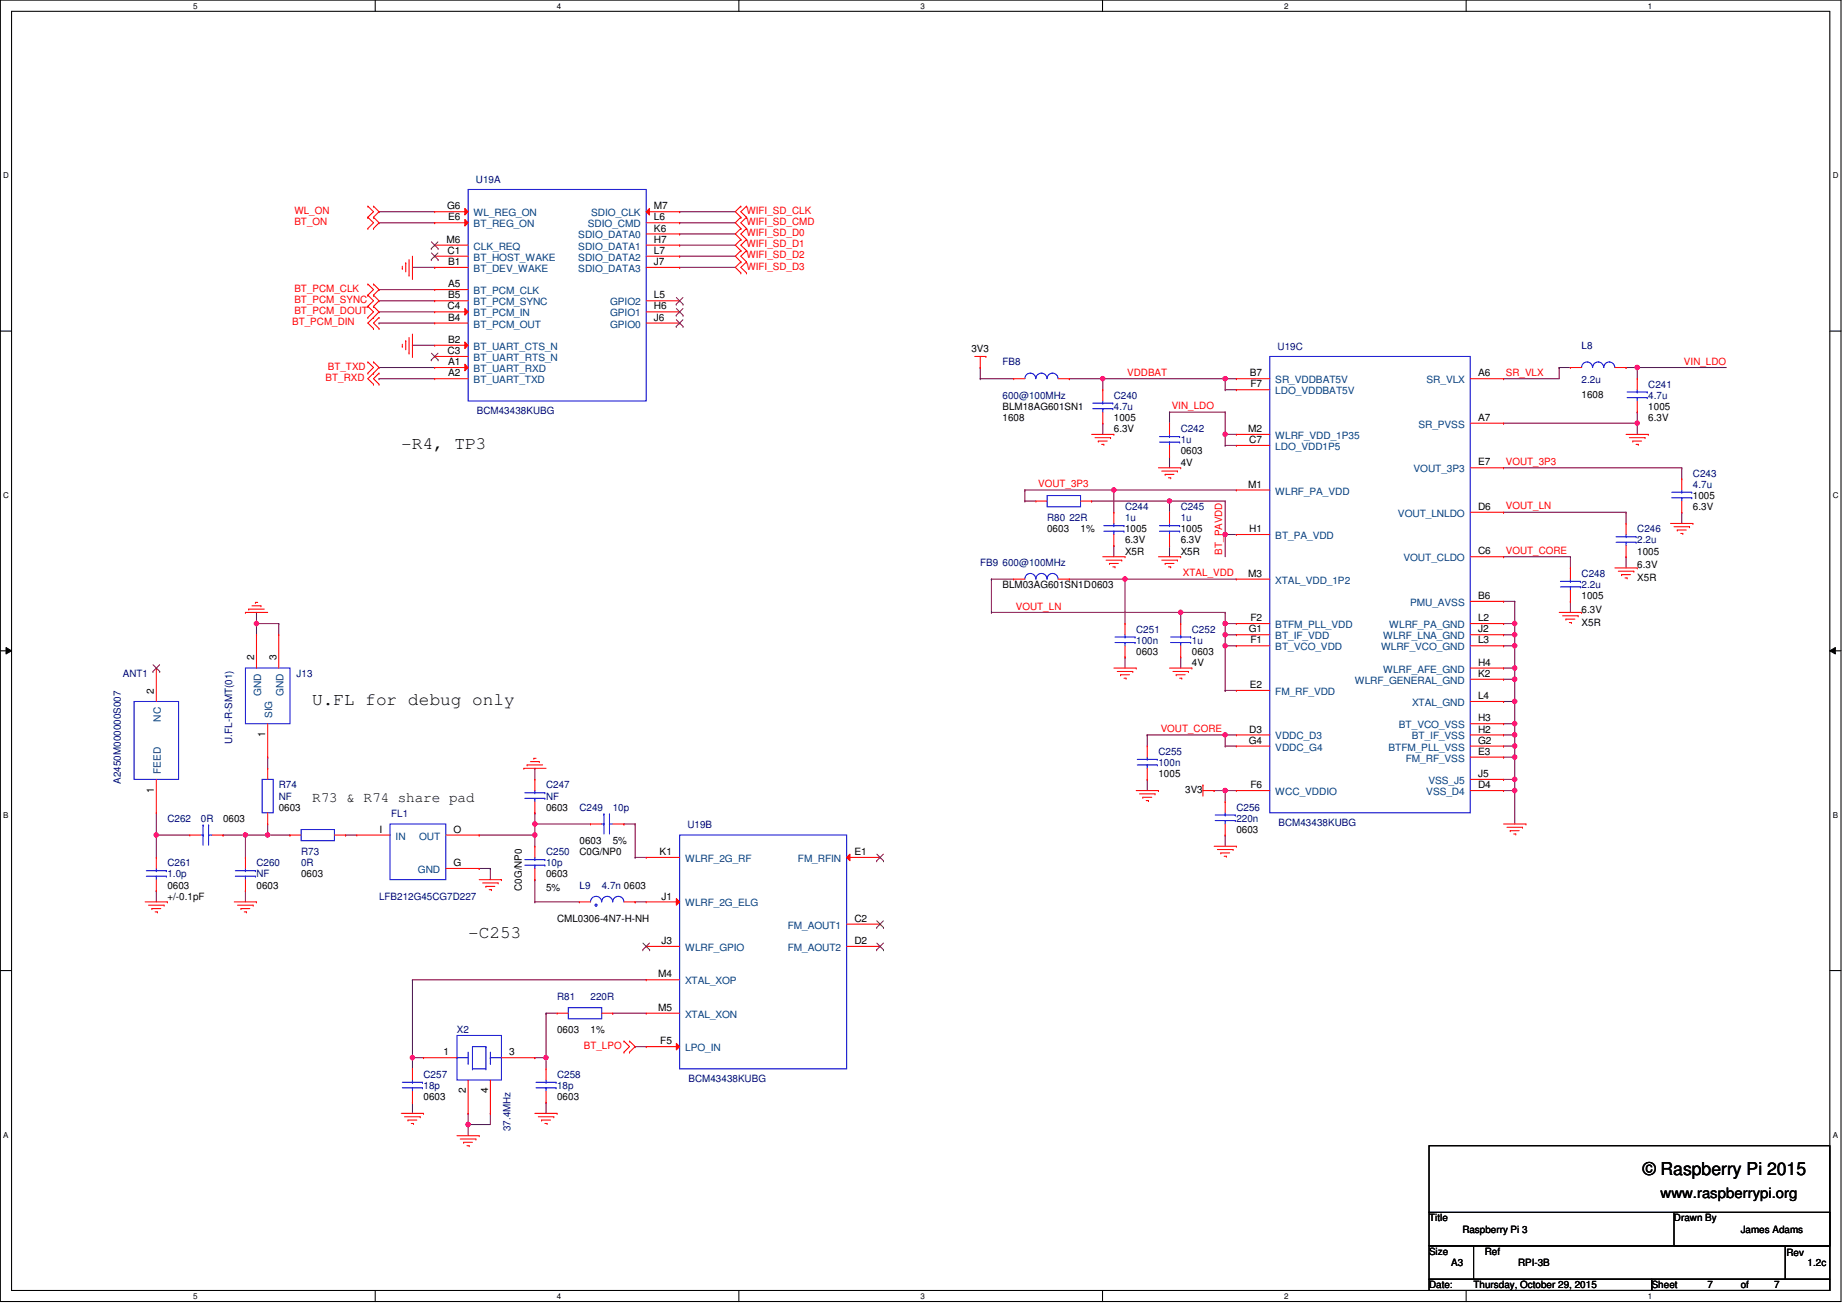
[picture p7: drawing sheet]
<svg xmlns="http://www.w3.org/2000/svg" width="594mm" height="420mm" viewBox="0 0 594 420" stroke-linecap="round" stroke-linejoin="round" font-family="sans-serif">
<defs><g id="words">
<g font-size="5.7">
<text x="129.1" y="144.3">-R4, TP3</text>
<text x="100.4" y="226.7">U.FL for debug only</text>
<text x="150.6" y="301.9">-C253</text>
<text x="528.4" y="378">© Raspberry Pi 2015</text>
</g>
<g font-size="4.6">
<text x="100.4" y="258">R73 &amp; R74 share pad</text>
<text x="534.1" y="385.3">www.raspberrypi.org</text>
</g>
<g font-size="3.2" fill="#000080">
<text x="153.1" y="58.8">U19A</text>
<text x="410.9" y="112.5">U19C</text>
<text x="508.7" y="112.2">L8</text>
<text x="322.4" y="117.6">FB8</text>
<text x="508.7" y="123.3">2.2u</text>
<text x="530.2" y="124.7">C241</text>
<text x="322.4" y="128.3">600@100MHz</text>
<text x="358.3" y="128.3">C240</text>
<text x="358.3" y="131.9">4.7u</text>
<text x="530.2" y="128.3">4.7u</text>
<text x="153.4" y="133.3">BCM43438KUBG</text>
<text x="379.8" y="139">C242</text>
<text x="379.8" y="142.6">1u</text>
<text x="544.5" y="153.4">C243</text>
<text x="544.5" y="156.9">4.7u</text>
<text x="336.8" y="167.7">R80 22R</text>
<text x="361.9" y="164.1">C244</text>
<text x="361.9" y="167.7">1u</text>
<text x="379.8" y="164.1">C245</text>
<text x="379.8" y="167.7">1u</text>
<text x="526.6" y="171.3">C246</text>
<text x="526.6" y="174.8">2.2u</text>
<text x="315.3" y="182">FB9 600@100MHz</text>
<text x="508.7" y="185.6">C248</text>
<text x="508.7" y="189.2">2.2u</text>
<text x="365.5" y="203.5">C251</text>
<text x="383.4" y="203.5">C252</text>
<text x="365.5" y="207.1">100n</text>
<text x="383.4" y="207.1">1u</text>
<text x="39.5" y="217.8">ANT1</text>
<text x="95.4" y="217.8">J13</text>
<text x="74.7" y="239.3" transform="rotate(-90 74.7 239.3)">U.FL-R-SMT(01)</text>
<text x="372.6" y="242.9">C255</text>
<text x="372.6" y="246.5">100n</text>
<text x="38.9" y="252.2" transform="rotate(-90 38.9 252.2)">A2450M000000S007</text>
<text x="89.7" y="253.6">R74</text>
<text x="89.7" y="257.2">NF</text>
<text x="175.6" y="253.6">C247</text>
<text x="175.6" y="257.2">NF</text>
<text x="125.8" y="262.9">FL1</text>
<text x="186.4" y="260.8">C249</text>
<text x="197.1" y="260.8">10p</text>
<text x="397.7" y="260.8">C256</text>
<text x="53.8" y="264.4">C262</text>
<text x="64.6" y="264.4">0R</text>
<text x="221.1" y="266.5">U19B</text>
<text x="397.7" y="264.4">220n</text>
<text x="411.3" y="265.8">BCM43438KUBG</text>
<text x="96.9" y="275.1">R73</text>
<text x="175.6" y="275.1">C250</text>
<text x="53.8" y="278.7">C261</text>
<text x="82.5" y="278.7">C260</text>
<text x="96.9" y="278.7">0R</text>
<text x="175.6" y="278.7">10p</text>
<text x="53.8" y="282.3">1.0p</text>
<text x="82.5" y="282.3">NF</text>
<text x="186.4" y="285.9">L9</text>
<text x="193.5" y="285.9">4.7n 0603</text>
<text x="121.9" y="289.4">LFB212G45CG7D227</text>
<text x="179.2" y="321.7">R81</text>
<text x="189.9" y="321.7">220R</text>
<text x="147" y="332.4">X2</text>
<text x="136.2" y="346.8">C257</text>
<text x="179.2" y="346.8">C258</text>
<text x="136.2" y="350.4">18p</text>
<text x="179.2" y="350.4">18p</text>
<text x="221.5" y="348.2">BCM43438KUBG</text>
<text x="164.2" y="363.9" transform="rotate(-90 164.2 363.9)">37.4MHz</text>
</g>
<g font-size="3.2" fill="#f00">
<text x="94.7" y="68.8">WL_ON</text>
<text x="240.1" y="68.8">WIFI_SD_CLK</text>
<text x="94.7" y="72.4">BT_ON</text>
<text x="240.1" y="72.4">WIFI_SD_CMD</text>
<text x="240.1" y="76">WIFI_SD_D0</text>
<text x="240.1" y="79.6">WIFI_SD_D1</text>
<text x="240.1" y="83.1">WIFI_SD_D2</text>
<text x="240.1" y="86.7">WIFI_SD_D3</text>
<text x="94.7" y="93.9">BT_PCM_CLK</text>
<text x="94.7" y="97.5">BT_PCM_SYNC</text>
<text x="94.7" y="101">BT_PCM_DOUT</text>
<text x="94" y="104.6">BT_PCM_DIN</text>
<text x="105.4" y="119">BT_TXD</text>
<text x="541.6" y="117.3">VIN_LDO</text>
<text x="104.7" y="122.6">BT_RXD</text>
<text x="362.6" y="121.1">VDDBAT</text>
<text x="484.3" y="120.9">SR_VLX</text>
<text x="376.9" y="131.7">VIN_LDO</text>
<text x="484.3" y="149.6">VOUT_3P3</text>
<text x="333.9" y="156.7">VOUT_3P3</text>
<text x="484.3" y="163.9">VOUT_LN</text>
<text x="393.1" y="178.4" transform="rotate(-90 393.1 178.4)">BT_PAVDD</text>
<text x="484.3" y="178.2">VOUT_CORE</text>
<text x="380.5" y="185.4">XTAL_VDD</text>
<text x="326.8" y="196.1">VOUT_LN</text>
<text x="373.3" y="235.5">VOUT_CORE</text>
<text x="187.8" y="337.4">BT_LPO</text>
</g>
<g font-size="3.2">
<text x="143.8" y="67.4">G6</text>
<text x="144.1" y="70.9">E6</text>
<text x="210.3" y="67.4">M7</text>
<text x="210.3" y="70.9">L6</text>
<text x="210.3" y="74.5">K6</text>
<text x="143.6" y="78.1">M6</text>
<text x="144" y="81.7">C1</text>
<text x="210.3" y="78.1">H7</text>
<text x="210.3" y="81.7">L7</text>
<text x="144.1" y="85.3">B1</text>
<text x="210.3" y="85.3">J7</text>
<text x="144.1" y="92.4">A5</text>
<text x="144" y="99.6">C4</text>
<text x="144.1" y="96">B5</text>
<text x="210.3" y="99.6">H6</text>
<text x="210.3" y="96">L5</text>
<text x="144.1" y="103.2">B4</text>
<text x="210.3" y="103.2">J6</text>
<text x="144" y="113.9">C3</text>
<text x="144.1" y="110.3">B2</text>
<text x="312.5" y="113.2">3V3</text>
<text x="144.1" y="117.5">A1</text>
<text x="144.1" y="121.1">A2</text>
<text x="402" y="121.1">B7</text>
<text x="402.2" y="124.6">F7</text>
<text x="475.4" y="121.1">A6</text>
<text x="322.4" y="131.9">BLM18AG601SN1</text>
<text x="508.7" y="127.9">1608</text>
<text x="530.2" y="131.9">1005</text>
<text x="322.4" y="135.5">1608</text>
<text x="358.3" y="135.5">1005</text>
<text x="475.4" y="135.4">A7</text>
<text x="530.2" y="135.5">6.3V</text>
<text x="358.3" y="139">6.3V</text>
<text x="401.5" y="139">M2</text>
<text x="401.8" y="142.5">C7</text>
<text x="379.8" y="146.2">0603</text>
<text x="379.8" y="149.8">4V</text>
<text x="475.4" y="149.7">E7</text>
<text x="401.5" y="156.9">M1</text>
<text x="544.5" y="160.5">1005</text>
<text x="475.4" y="164">D6</text>
<text x="544.5" y="164.1">6.3V</text>
<text x="336.8" y="171.3">0603</text>
<text x="347.5" y="171.3">1%</text>
<text x="361.9" y="171.3">1005</text>
<text x="379.8" y="171.3">1005</text>
<text x="401.8" y="171.2">H1</text>
<text x="361.9" y="174.8">6.3V</text>
<text x="361.9" y="178.4">X5R</text>
<text x="379.8" y="174.8">6.3V</text>
<text x="379.8" y="178.4">X5R</text>
<text x="475.4" y="178.4">C6</text>
<text x="526.6" y="178.4">1005</text>
<text x="401.5" y="185.5">M3</text>
<text x="526.6" y="182.7">6.3V</text>
<text x="322.4" y="189.2">BLM03AG601SN1D0603</text>
<text x="526.6" y="187">X5R</text>
<text x="475.4" y="192.7">B6</text>
<text x="508.7" y="192.7">1005</text>
<text x="508.7" y="197.1">6.3V</text>
<text x="401.7" y="203.5">G1</text>
<text x="402.2" y="199.9">F2</text>
<text x="475.4" y="203.5">J2</text>
<text x="475.4" y="199.9">L2</text>
<text x="508.7" y="201.3">X5R</text>
<text x="402.2" y="207">F1</text>
<text x="475.4" y="207">L3</text>
<text x="81.7" y="212.4" transform="rotate(-90 81.7 212.4)">2</text>
<text x="88.9" y="212.4" transform="rotate(-90 88.9 212.4)">3</text>
<text x="365.5" y="210.7">0603</text>
<text x="383.4" y="210.7">0603</text>
<text x="383.4" y="214.2">4V</text>
<text x="475.4" y="214.2">H4</text>
<text x="402" y="221.4">E2</text>
<text x="475.4" y="217.8">K2</text>
<text x="49.5" y="223.2" transform="rotate(-90 49.5 223.2)">2</text>
<text x="475.4" y="224.9">L4</text>
<text x="475.4" y="232.1">H3</text>
<text x="85.3" y="237.2" transform="rotate(-90 85.3 237.2)">1</text>
<text x="401.7" y="239.3">G4</text>
<text x="401.8" y="235.7">D3</text>
<text x="475.4" y="239.3">G2</text>
<text x="475.4" y="235.7">H2</text>
<text x="475.4" y="242.8">E3</text>
<text x="372.6" y="250.1">1005</text>
<text x="475.4" y="250">J5</text>
<text x="49.5" y="255.1" transform="rotate(-90 49.5 255.1)">1</text>
<text x="381.2" y="255.1">3V3</text>
<text x="402.2" y="253.6">F6</text>
<text x="475.4" y="253.6">D4</text>
<text x="89.7" y="260.8">0603</text>
<text x="175.6" y="260.8">0603</text>
<text x="71.7" y="264.4">0603</text>
<text x="122.1" y="267.9">I</text>
<text x="145.9" y="267.9">O</text>
<text x="397.7" y="268">0603</text>
<text x="186.4" y="271.5">0603</text>
<text x="186.4" y="275.1">C0G/NP0</text>
<text x="197.1" y="271.5">5%</text>
<text x="212.2" y="275.1">K1</text>
<text x="274.8" y="275.1">E1</text>
<text x="145.9" y="278.6">G</text>
<text x="53.8" y="285.9">0603</text>
<text x="82.5" y="285.9">0603</text>
<text x="96.9" y="282.3">0603</text>
<text x="167.8" y="286.6" transform="rotate(-90 167.8 286.6)">C0G/NP0</text>
<text x="175.6" y="282.3">0603</text>
<text x="175.6" y="286.6">5%</text>
<text x="53.8" y="289.4">+/-0.1pF</text>
<text x="212.7" y="289.4">J1</text>
<text x="179.2" y="296.6">CML0306-4N7-H-NH</text>
<text x="274.8" y="296.5">C2</text>
<text x="212.7" y="303.7">J3</text>
<text x="274.8" y="303.7">D2</text>
<text x="211.7" y="314.5">M4</text>
<text x="211.7" y="325.2">M5</text>
<text x="179.2" y="332.4">0603</text>
<text x="189.9" y="332.4">1%</text>
<text x="212.4" y="336">F5</text>
<text x="142.7" y="339.5">1</text>
<text x="163.8" y="339.5">3</text>
<text x="136.2" y="353.9">0603</text>
<text x="149.8" y="351.8" transform="rotate(-90 149.8 351.8)">2</text>
<text x="157" y="351.8" transform="rotate(-90 157 351.8)">4</text>
<text x="179.2" y="353.9">0603</text>
<text x="459.6" y="392.9">Title</text>
<text x="538.4" y="392.9">Drawn By</text>
<text x="470.4" y="396.5">Raspberry Pi 3</text>
<text x="559.9" y="396.5">James Adams</text>
<text x="459.6" y="403.7">Size</text>
<text x="466.8" y="407.3">A3</text>
<text x="477.6" y="403.7">Ref</text>
<text x="488.3" y="407.3">RPI-3B</text>
<text x="574.6" y="404.1">Rev</text>
<text x="581.4" y="407.3">1.2c</text>
<text x="459.6" y="414.4">Date:</text>
<text x="474" y="414.4">Thursday, October 29, 2015</text>
<text x="531.3" y="414.4">Sheet</text>
<text x="549.2" y="414.4">7</text>
<text x="559.9" y="414.4">of</text>
<text x="570.6" y="414.4">7</text>
</g>
<g font-size="3.2" fill="#004080">
<text x="152.4" y="69.6">WL_REG_ON</text>
<text x="190.2" y="69.6">SDIO_CLK</text>
<text x="152.4" y="73.1">BT_REG_ON</text>
<text x="186" y="76.7">SDIO_DATA0</text>
<text x="189.1" y="73.1">SDIO_CMD</text>
<text x="152.4" y="80.3">CLK_REQ</text>
<text x="152.4" y="83.9">BT_HOST_WAKE</text>
<text x="186" y="80.3">SDIO_DATA1</text>
<text x="186" y="83.9">SDIO_DATA2</text>
<text x="152.4" y="87.5">BT_DEV_WAKE</text>
<text x="186" y="87.5">SDIO_DATA3</text>
<text x="152.4" y="94.6">BT_PCM_CLK</text>
<text x="152.4" y="98.2">BT_PCM_SYNC</text>
<text x="152.4" y="101.8">BT_PCM_IN</text>
<text x="196.3" y="101.8">GPIO1</text>
<text x="196.3" y="98.2">GPIO2</text>
<text x="152.4" y="105.4">BT_PCM_OUT</text>
<text x="196.3" y="105.4">GPIO0</text>
<text x="152.4" y="112.5">BT_UART_CTS_N</text>
<text x="152.4" y="116.1">BT_UART_RTS_N</text>
<text x="152.4" y="119.7">BT_UART_RXD</text>
<text x="152.4" y="123.3">BT_UART_TXD</text>
<text x="410.2" y="123.3">SR_VDDBAT5V</text>
<text x="458.8" y="123.3">SR_VLX</text>
<text x="410.2" y="126.8">LDO_VDDBAT5V</text>
<text x="456.2" y="137.6">SR_PVSS</text>
<text x="410.2" y="141.2">WLRF_VDD_1P35</text>
<text x="410.2" y="144.7">LDO_VDD1P5</text>
<text x="454.7" y="151.9">VOUT_3P3</text>
<text x="410.2" y="159.1">WLRF_PA_VDD</text>
<text x="449.7" y="166.2">VOUT_LNLDO</text>
<text x="410.2" y="173.4">BT_PA_VDD</text>
<text x="451.4" y="180.6">VOUT_CLDO</text>
<text x="410.2" y="187.7">XTAL_VDD_1P2</text>
<text x="453.6" y="194.9">PMU_AVSS</text>
<text x="410.2" y="202.1">BTFM_PLL_VDD</text>
<text x="446.9" y="202.1">WLRF_PA_GND</text>
<text x="410.2" y="205.7">BT_IF_VDD</text>
<text x="410.2" y="209.2">BT_VCO_VDD</text>
<text x="444.2" y="209.2">WLRF_VCO_GND</text>
<text x="444.9" y="205.7">WLRF_LNA_GND</text>
<text x="435.8" y="220">WLRF_GENERAL_GND</text>
<text x="444.9" y="216.4">WLRF_AFE_GND</text>
<text x="84" y="224" transform="rotate(-90 84 224)">GND</text>
<text x="91.1" y="224" transform="rotate(-90 91.1 224)">GND</text>
<text x="410.2" y="223.6">FM_RF_VDD</text>
<text x="454.2" y="227.1">XTAL_GND</text>
<text x="51.8" y="232.2" transform="rotate(-90 51.8 232.2)">NC</text>
<text x="87.6" y="231.1" transform="rotate(-90 87.6 231.1)">SIG</text>
<text x="410.2" y="237.9">VDDC_D3</text>
<text x="450" y="234.3">BT_VCO_VSS</text>
<text x="454.1" y="237.9">BT_IF_VSS</text>
<text x="410.2" y="241.5">VDDC_G4</text>
<text x="446.6" y="241.5">BTFM_PLL_VSS</text>
<text x="452.2" y="245">FM_RF_VSS</text>
<text x="51.8" y="249" transform="rotate(-90 51.8 249)">FEED</text>
<text x="410.2" y="255.8">WCC_VDDIO</text>
<text x="458.8" y="255.8">VSS_D4</text>
<text x="459.5" y="252.2">VSS_J5</text>
<text x="127.2" y="270.1">IN</text>
<text x="134.8" y="270.1">OUT</text>
<text x="134.4" y="280.8">GND</text>
<text x="220.4" y="277.3">WLRF_2G_RF</text>
<text x="256.7" y="277.3">FM_RFIN</text>
<text x="220.4" y="291.6">WLRF_2G_ELG</text>
<text x="253.4" y="298.7">FM_AOUT1</text>
<text x="220.4" y="305.9">WLRF_GPIO</text>
<text x="253.4" y="305.9">FM_AOUT2</text>
<text x="220.4" y="316.7">XTAL_XOP</text>
<text x="220.4" y="327.4">XTAL_XON</text>
<text x="220.4" y="338.2">LPO_IN</text>
</g>
<g font-size="2.6">
<text x="62.2" y="2.8">5</text>
<text x="179.1" y="2.8">4</text>
<text x="296.1" y="2.8">3</text>
<text x="413.1" y="2.8">2</text>
<text x="530" y="2.8">1</text>
<text x="1.1" y="57.4">D</text>
<text x="589.5" y="57.4">D</text>
<text x="1.1" y="160.3">C</text>
<text x="589.5" y="160.3">C</text>
<text x="1.1" y="263.1">B</text>
<text x="589.5" y="263.1">B</text>
<text x="1.1" y="366">A</text>
<text x="589.5" y="366">A</text>
<text x="62.2" y="417.9">5</text>
<text x="179.1" y="417.9">4</text>
<text x="296.1" y="417.9">3</text>
<text x="413.1" y="417.9">2</text>
<text x="530" y="417.9">1</text>
</g>
</g></defs>
<path d="M.1 0h592.1v418.7h-592.1zM3.7 3.6h584.9v411.6h-584.9z" fill="none" stroke="#000" stroke-width=".34"/>
<g fill="#fff">
<path d="M62.2 .4h1.4v2.9h-1.4z"/>
<path d="M62.2 415.5h1.4v2.9h-1.4z"/>
</g>
<path d="M120.7 0v3.6M120.7 415.2v3.6" fill="none" stroke="#000" stroke-width=".34"/>
<g fill="#fff">
<path d="M179.1 .4h1.5v2.9h-1.5z"/>
<path d="M179.1 415.5h1.5v2.9h-1.5z"/>
</g>
<path d="M237.7 0v3.6M237.7 415.2v3.6" fill="none" stroke="#000" stroke-width=".34"/>
<g fill="#fff">
<path d="M296.1 .4h1.5v2.9h-1.5z"/>
<path d="M296.1 415.5h1.5v2.9h-1.5z"/>
</g>
<path d="M354.6 0v3.6M354.6 415.2v3.6" fill="none" stroke="#000" stroke-width=".34"/>
<g fill="#fff">
<path d="M413.1 .4h1.4v2.9h-1.4z"/>
<path d="M413.1 415.5h1.4v2.9h-1.4z"/>
</g>
<path d="M471.6 0v3.6M471.6 415.2v3.6" fill="none" stroke="#000" stroke-width=".34"/>
<g fill="#fff">
<path d="M530 .4h1.5v2.9h-1.5z"/>
<path d="M530 415.5h1.5v2.9h-1.5z"/>
<path d="M1.1 55.1h1.8v2.9h-1.8z"/>
<path d="M589.5 55.1h1.8v2.9h-1.8z"/>
<path d="M1.1 157.9h1.8v2.9h-1.8z"/>
<path d="M589.5 157.9h1.8v2.9h-1.8z"/>
</g>
<path d="M.1 106.5h3.6M588.6 106.5h3.6" fill="none" stroke="#000" stroke-width=".34"/>
<g fill="#fff">
<path d="M1.1 260.8h1.7v2.9h-1.7z"/>
<path d="M589.5 260.8h1.7v2.9h-1.7z"/>
</g>
<path d="M.1 209.4h3.6M588.6 209.4h3.6" fill="none" stroke="#000" stroke-width=".34"/>
<path d="M1.9 208.3l1.8 1.1-1.8 1zM588.6 209.4l1.7-1.1v2.1z" fill="#000"/>
<path d="M1.9 208.3l1.8 1.1-1.8 1zM588.6 209.4l1.7-1.1v2.1z" fill="none" stroke="#000" stroke-width=".32"/>
<g fill="#fff">
<path d="M1.1 363.7h1.7v2.9h-1.7z"/>
<path d="M589.5 363.7h1.7v2.9h-1.7z"/>
</g>
<path d="M.1 312.3h3.6M588.6 312.3h3.6" fill="none" stroke="#000" stroke-width=".34"/>
<path d="M483.6 193.5h3.6" fill="none" stroke="#800040" stroke-width=".34"/>
<circle cx="483.6" cy="193.5" r=".17" fill="#800040"/>
<path d="M487.2 193.5v7.1" fill="none" stroke="#800040" stroke-width=".34"/>
<circle cx="487.2" cy="193.5" r=".17" fill="#800040"/>
<path d="M483.6 254.3h3.6" fill="none" stroke="#800040" stroke-width=".34"/>
<circle cx="483.6" cy="254.3" r=".17" fill="#800040"/>
<path d="M487.2 254.3v10.8" fill="none" stroke="#800040" stroke-width=".34"/>
<circle cx="487.2" cy="254.3" r=".17" fill="#800040"/>
<circle cx="487.2" cy="254.3" r=".7" fill="#f0f"/>
<circle cx="487.2" cy="254.3" r=".7" fill="none" stroke="#f0f" stroke-width=".34"/>
<path d="M483.6 250.7h3.6" fill="none" stroke="#800040" stroke-width=".34"/>
<circle cx="483.6" cy="250.7" r=".17" fill="#800040"/>
<circle cx="487.2" cy="250.7" r=".7" fill="#f0f"/>
<circle cx="487.2" cy="250.7" r=".7" fill="none" stroke="#f0f" stroke-width=".34"/>
<path d="M487.2 250.7v3.6" fill="none" stroke="#800040" stroke-width=".34"/>
<circle cx="487.2" cy="250.7" r=".17" fill="#800040"/>
<path d="M483.6 243.6h3.6" fill="none" stroke="#800040" stroke-width=".34"/>
<circle cx="483.6" cy="243.6" r=".17" fill="#800040"/>
<circle cx="487.2" cy="243.6" r=".7" fill="#f0f"/>
<circle cx="487.2" cy="243.6" r=".7" fill="none" stroke="#f0f" stroke-width=".34"/>
<path d="M487.2 243.6v7.1" fill="none" stroke="#800040" stroke-width=".34"/>
<circle cx="487.2" cy="243.6" r=".17" fill="#800040"/>
<path d="M483.6 240h3.6" fill="none" stroke="#800040" stroke-width=".34"/>
<circle cx="483.6" cy="240" r=".17" fill="#800040"/>
<circle cx="487.2" cy="240" r=".7" fill="#f0f"/>
<circle cx="487.2" cy="240" r=".7" fill="none" stroke="#f0f" stroke-width=".34"/>
<path d="M487.2 240v3.6" fill="none" stroke="#800040" stroke-width=".34"/>
<circle cx="487.2" cy="240" r=".17" fill="#800040"/>
<path d="M483.6 236.4h3.6" fill="none" stroke="#800040" stroke-width=".34"/>
<circle cx="483.6" cy="236.4" r=".17" fill="#800040"/>
<circle cx="487.2" cy="236.4" r=".7" fill="#f0f"/>
<circle cx="487.2" cy="236.4" r=".7" fill="none" stroke="#f0f" stroke-width=".34"/>
<path d="M487.2 236.4v3.6" fill="none" stroke="#800040" stroke-width=".34"/>
<circle cx="487.2" cy="236.4" r=".17" fill="#800040"/>
<path d="M483.6 232.8h3.6" fill="none" stroke="#800040" stroke-width=".34"/>
<circle cx="483.6" cy="232.8" r=".17" fill="#800040"/>
<circle cx="487.2" cy="232.8" r=".7" fill="#f0f"/>
<circle cx="487.2" cy="232.8" r=".7" fill="none" stroke="#f0f" stroke-width=".34"/>
<path d="M487.2 232.8v3.6" fill="none" stroke="#800040" stroke-width=".34"/>
<circle cx="487.2" cy="232.8" r=".17" fill="#800040"/>
<path d="M483.6 225.7h3.6" fill="none" stroke="#800040" stroke-width=".34"/>
<circle cx="483.6" cy="225.7" r=".17" fill="#800040"/>
<circle cx="487.2" cy="225.7" r=".7" fill="#f0f"/>
<circle cx="487.2" cy="225.7" r=".7" fill="none" stroke="#f0f" stroke-width=".34"/>
<path d="M487.2 225.7v7.1" fill="none" stroke="#800040" stroke-width=".34"/>
<circle cx="487.2" cy="225.7" r=".17" fill="#800040"/>
<path d="M483.6 218.5h3.6" fill="none" stroke="#800040" stroke-width=".34"/>
<circle cx="483.6" cy="218.5" r=".17" fill="#800040"/>
<circle cx="487.2" cy="218.5" r=".7" fill="#f0f"/>
<circle cx="487.2" cy="218.5" r=".7" fill="none" stroke="#f0f" stroke-width=".34"/>
<path d="M487.2 218.5v7.2" fill="none" stroke="#800040" stroke-width=".34"/>
<circle cx="487.2" cy="218.5" r=".17" fill="#800040"/>
<path d="M483.6 214.9h3.6" fill="none" stroke="#800040" stroke-width=".34"/>
<circle cx="483.6" cy="214.9" r=".17" fill="#800040"/>
<path d="M487.2 214.9v3.6" fill="none" stroke="#800040" stroke-width=".34"/>
<circle cx="487.2" cy="214.9" r=".17" fill="#800040"/>
<path d="M483.6 207.8h3.6" fill="none" stroke="#800040" stroke-width=".34"/>
<circle cx="483.6" cy="207.8" r=".17" fill="#800040"/>
<path d="M487.2 207.8v7.1" fill="none" stroke="#800040" stroke-width=".34"/>
<circle cx="487.2" cy="207.8" r=".17" fill="#800040"/>
<circle cx="487.2" cy="214.9" r=".7" fill="#f0f"/>
<circle cx="487.2" cy="214.9" r=".7" fill="none" stroke="#f0f" stroke-width=".34"/>
<circle cx="487.2" cy="207.7" r=".7" fill="#f0f"/>
<circle cx="487.2" cy="207.7" r=".7" fill="none" stroke="#f0f" stroke-width=".34"/>
<path d="M483.6 204.2h3.6" fill="none" stroke="#800040" stroke-width=".34"/>
<circle cx="483.6" cy="204.2" r=".17" fill="#800040"/>
<circle cx="487.2" cy="204.2" r=".7" fill="#f0f"/>
<circle cx="487.2" cy="204.2" r=".7" fill="none" stroke="#f0f" stroke-width=".34"/>
<path d="M487.2 204.2v3.6" fill="none" stroke="#800040" stroke-width=".34"/>
<circle cx="487.2" cy="204.2" r=".17" fill="#800040"/>
<path d="M483.6 200.6h3.6" fill="none" stroke="#800040" stroke-width=".34"/>
<circle cx="483.6" cy="200.6" r=".17" fill="#800040"/>
<circle cx="487.2" cy="200.6" r=".7" fill="#f0f"/>
<circle cx="487.2" cy="200.6" r=".7" fill="none" stroke="#f0f" stroke-width=".34"/>
<path d="M487.2 200.6v3.6" fill="none" stroke="#800040" stroke-width=".34"/>
<circle cx="487.2" cy="200.6" r=".17" fill="#800040"/>
<path d="M523 118.2h3.6" fill="none" stroke="#800040" stroke-width=".34"/>
<circle cx="523" cy="118.2" r=".17" fill="#800040"/>
<path d="M526.6 118.2v3.6" fill="none" stroke="#800040" stroke-width=".34"/>
<circle cx="526.6" cy="118.2" r=".17" fill="#800040"/>
<circle cx="526.6" cy="118.2" r=".7" fill="#f0f"/>
<circle cx="526.6" cy="118.2" r=".7" fill="none" stroke="#f0f" stroke-width=".34"/>
<path d="M526.6 132.6v3.5" fill="none" stroke="#800040" stroke-width=".34"/>
<circle cx="526.6" cy="132.6" r=".17" fill="#800040"/>
<path d="M483.6 136.1h43" fill="none" stroke="#800040" stroke-width=".34"/>
<circle cx="483.6" cy="136.1" r=".17" fill="#800040"/>
<circle cx="526.6" cy="136.1" r=".7" fill="#f0f"/>
<circle cx="526.6" cy="136.1" r=".7" fill="none" stroke="#f0f" stroke-width=".34"/>
<path d="M526.6 136.1v3.6" fill="none" stroke="#800040" stroke-width=".34"/>
<circle cx="526.6" cy="136.1" r=".17" fill="#800040"/>
<path d="M483.6 121.8h17.9" fill="none" stroke="#800040" stroke-width=".34"/>
<circle cx="483.6" cy="121.8" r=".17" fill="#800040"/>
<path d="M501.5 118.2v3.6" fill="none" stroke="#800040" stroke-width=".34"/>
<circle cx="501.5" cy="118.2" r=".17" fill="#800040"/>
<path d="M501.5 118.2h3.6" fill="none" stroke="#800040" stroke-width=".34"/>
<circle cx="501.5" cy="118.2" r=".17" fill="#800040"/>
<path d="M526.6 118.2h28.6" fill="none" stroke="#800040" stroke-width=".34"/>
<circle cx="526.6" cy="118.2" r=".17" fill="#800040"/>
<path d="M483.6 150.5h57.3" fill="none" stroke="#800040" stroke-width=".34"/>
<circle cx="483.6" cy="150.5" r=".17" fill="#800040"/>
<path d="M483.6 164.8h39.4" fill="none" stroke="#800040" stroke-width=".34"/>
<circle cx="483.6" cy="164.8" r=".17" fill="#800040"/>
<path d="M523 164.8v3.6" fill="none" stroke="#800040" stroke-width=".34"/>
<circle cx="523" cy="164.8" r=".17" fill="#800040"/>
<path d="M523 179.1v3.6" fill="none" stroke="#800040" stroke-width=".34"/>
<circle cx="523" cy="179.1" r=".17" fill="#800040"/>
<path d="M483.6 179.1h21.5" fill="none" stroke="#800040" stroke-width=".34"/>
<circle cx="483.6" cy="179.1" r=".17" fill="#800040"/>
<path d="M505.1 179.1v3.6" fill="none" stroke="#800040" stroke-width=".34"/>
<circle cx="505.1" cy="179.1" r=".17" fill="#800040"/>
<path d="M505.1 193.5v3.5" fill="none" stroke="#800040" stroke-width=".34"/>
<circle cx="505.1" cy="193.5" r=".17" fill="#800040"/>
<path d="M394.1 254.3h3.6" fill="none" stroke="#800040" stroke-width=".34"/>
<circle cx="394.1" cy="254.3" r=".17" fill="#800040"/>
<path d="M394.1 254.3v3.6" fill="none" stroke="#800040" stroke-width=".34"/>
<circle cx="394.1" cy="254.3" r=".17" fill="#800040"/>
<path d="M394.1 268.6v3.6" fill="none" stroke="#800040" stroke-width=".34"/>
<circle cx="394.1" cy="268.6" r=".17" fill="#800040"/>
<path d="M390.5 254.3h3.6" fill="none" stroke="#800040" stroke-width=".34"/>
<circle cx="390.5" cy="254.3" r=".17" fill="#800040"/>
<circle cx="394.1" cy="254.3" r=".7" fill="#f0f"/>
<circle cx="394.1" cy="254.3" r=".7" fill="none" stroke="#f0f" stroke-width=".34"/>
<path d="M540.9 164.8v3.6" fill="none" stroke="#800040" stroke-width=".34"/>
<circle cx="540.9" cy="164.8" r=".17" fill="#800040"/>
<path d="M540.9 150.5v3.6" fill="none" stroke="#800040" stroke-width=".34"/>
<circle cx="540.9" cy="150.5" r=".17" fill="#800040"/>
<path d="M394.1 240h3.6" fill="none" stroke="#800040" stroke-width=".34"/>
<circle cx="394.1" cy="240" r=".17" fill="#800040"/>
<path d="M394.1 236.4v3.6" fill="none" stroke="#800040" stroke-width=".34"/>
<circle cx="394.1" cy="236.4" r=".17" fill="#800040"/>
<path d="M394.1 236.4h3.6" fill="none" stroke="#800040" stroke-width=".34"/>
<circle cx="394.1" cy="236.4" r=".17" fill="#800040"/>
<path d="M369 236.4v3.6" fill="none" stroke="#800040" stroke-width=".34"/>
<circle cx="369" cy="236.4" r=".17" fill="#800040"/>
<path d="M369 236.4h25.1" fill="none" stroke="#800040" stroke-width=".34"/>
<circle cx="369" cy="236.4" r=".17" fill="#800040"/>
<circle cx="394.1" cy="236.4" r=".7" fill="#f0f"/>
<circle cx="394.1" cy="236.4" r=".7" fill="none" stroke="#f0f" stroke-width=".34"/>
<path d="M369 250.7v3.6" fill="none" stroke="#800040" stroke-width=".34"/>
<circle cx="369" cy="250.7" r=".17" fill="#800040"/>
<path d="M394.1 200.6h3.6" fill="none" stroke="#800040" stroke-width=".34"/>
<circle cx="394.1" cy="200.6" r=".17" fill="#800040"/>
<path d="M394.1 200.6v3.6" fill="none" stroke="#800040" stroke-width=".34"/>
<circle cx="394.1" cy="200.6" r=".17" fill="#800040"/>
<path d="M394.1 207.8h3.6" fill="none" stroke="#800040" stroke-width=".34"/>
<circle cx="394.1" cy="207.8" r=".17" fill="#800040"/>
<path d="M394.1 204.2h3.6" fill="none" stroke="#800040" stroke-width=".34"/>
<circle cx="394.1" cy="204.2" r=".17" fill="#800040"/>
<path d="M394.1 204.2v3.6" fill="none" stroke="#800040" stroke-width=".34"/>
<circle cx="394.1" cy="204.2" r=".17" fill="#800040"/>
<circle cx="394.1" cy="204.2" r=".7" fill="#f0f"/>
<circle cx="394.1" cy="204.2" r=".7" fill="none" stroke="#f0f" stroke-width=".34"/>
<path d="M379.8 197v3.6" fill="none" stroke="#800040" stroke-width=".34"/>
<circle cx="379.8" cy="197" r=".17" fill="#800040"/>
<path d="M379.8 197h14.3" fill="none" stroke="#800040" stroke-width=".34"/>
<circle cx="379.8" cy="197" r=".17" fill="#800040"/>
<path d="M394.1 197v3.6" fill="none" stroke="#800040" stroke-width=".34"/>
<circle cx="394.1" cy="197" r=".17" fill="#800040"/>
<circle cx="394.1" cy="200.6" r=".7" fill="#f0f"/>
<circle cx="394.1" cy="200.6" r=".7" fill="none" stroke="#f0f" stroke-width=".34"/>
<path d="M379.8 211.4v3.5" fill="none" stroke="#800040" stroke-width=".34"/>
<circle cx="379.8" cy="211.4" r=".17" fill="#800040"/>
<path d="M361.9 211.4v3.5" fill="none" stroke="#800040" stroke-width=".34"/>
<circle cx="361.9" cy="211.4" r=".17" fill="#800040"/>
<path d="M361.9 186.3v14.3" fill="none" stroke="#800040" stroke-width=".34"/>
<circle cx="361.9" cy="186.3" r=".17" fill="#800040"/>
<path d="M361.9 186.3h35.8" fill="none" stroke="#800040" stroke-width=".34"/>
<circle cx="361.9" cy="186.3" r=".17" fill="#800040"/>
<circle cx="361.8" cy="186.3" r=".7" fill="#f0f"/>
<circle cx="361.8" cy="186.3" r=".7" fill="none" stroke="#f0f" stroke-width=".34"/>
<path d="M344 186.3h17.9" fill="none" stroke="#800040" stroke-width=".34"/>
<circle cx="344" cy="186.3" r=".17" fill="#800040"/>
<path d="M318.9 186.3v10.7" fill="none" stroke="#800040" stroke-width=".34"/>
<circle cx="318.9" cy="186.3" r=".17" fill="#800040"/>
<path d="M318.9 197h60.9" fill="none" stroke="#800040" stroke-width=".34"/>
<circle cx="318.9" cy="197" r=".17" fill="#800040"/>
<circle cx="379.7" cy="197" r=".7" fill="#f0f"/>
<circle cx="379.7" cy="197" r=".7" fill="none" stroke="#f0f" stroke-width=".34"/>
<path d="M318.9 186.3h7.1" fill="none" stroke="#800040" stroke-width=".34"/>
<circle cx="318.9" cy="186.3" r=".17" fill="#800040"/>
<path d="M394.1 222.1h3.6" fill="none" stroke="#800040" stroke-width=".34"/>
<circle cx="394.1" cy="222.1" r=".17" fill="#800040"/>
<path d="M376.2 175.6v3.5" fill="none" stroke="#800040" stroke-width=".34"/>
<circle cx="376.2" cy="175.6" r=".17" fill="#800040"/>
<path d="M358.3 175.6v3.5" fill="none" stroke="#800040" stroke-width=".34"/>
<circle cx="358.3" cy="175.6" r=".17" fill="#800040"/>
<path d="M376.2 161.2v3.6" fill="none" stroke="#800040" stroke-width=".34"/>
<circle cx="376.2" cy="161.2" r=".17" fill="#800040"/>
<path d="M376.2 161.2h17.9" fill="none" stroke="#800040" stroke-width=".34"/>
<circle cx="376.2" cy="161.2" r=".17" fill="#800040"/>
<path d="M394.1 161.2v10.8" fill="none" stroke="#800040" stroke-width=".34"/>
<circle cx="394.1" cy="161.2" r=".17" fill="#800040"/>
<circle cx="394.1" cy="171.9" r=".7" fill="#f0f"/>
<circle cx="394.1" cy="171.9" r=".7" fill="none" stroke="#f0f" stroke-width=".34"/>
<path d="M394.1 172h3.6" fill="none" stroke="#800040" stroke-width=".34"/>
<circle cx="394.1" cy="172" r=".17" fill="#800040"/>
<path d="M358.3 157.6h39.4" fill="none" stroke="#800040" stroke-width=".34"/>
<circle cx="358.3" cy="157.6" r=".17" fill="#800040"/>
<path d="M358.3 157.6v7.2" fill="none" stroke="#800040" stroke-width=".34"/>
<circle cx="358.3" cy="157.6" r=".17" fill="#800040"/>
<circle cx="358.2" cy="157.6" r=".7" fill="#f0f"/>
<circle cx="358.2" cy="157.6" r=".7" fill="none" stroke="#f0f" stroke-width=".34"/>
<path d="M376.2 132.6v3.5" fill="none" stroke="#800040" stroke-width=".34"/>
<circle cx="376.2" cy="132.6" r=".17" fill="#800040"/>
<path d="M376.2 132.6h17.9" fill="none" stroke="#800040" stroke-width=".34"/>
<circle cx="376.2" cy="132.6" r=".17" fill="#800040"/>
<path d="M394.1 132.6v7.1" fill="none" stroke="#800040" stroke-width=".34"/>
<circle cx="394.1" cy="132.6" r=".17" fill="#800040"/>
<circle cx="394.1" cy="139.7" r=".7" fill="#f0f"/>
<circle cx="394.1" cy="139.7" r=".7" fill="none" stroke="#f0f" stroke-width=".34"/>
<path d="M394.1 143.3h3.6" fill="none" stroke="#800040" stroke-width=".34"/>
<circle cx="394.1" cy="143.3" r=".17" fill="#800040"/>
<path d="M394.1 139.7h3.6" fill="none" stroke="#800040" stroke-width=".34"/>
<circle cx="394.1" cy="139.7" r=".17" fill="#800040"/>
<path d="M394.1 139.7v3.6" fill="none" stroke="#800040" stroke-width=".34"/>
<circle cx="394.1" cy="139.7" r=".17" fill="#800040"/>
<path d="M376.2 146.9v3.6" fill="none" stroke="#800040" stroke-width=".34"/>
<circle cx="376.2" cy="146.9" r=".17" fill="#800040"/>
<path d="M354.7 136.1v3.6" fill="none" stroke="#800040" stroke-width=".34"/>
<circle cx="354.7" cy="136.1" r=".17" fill="#800040"/>
<path d="M354.7 121.8v3.6" fill="none" stroke="#800040" stroke-width=".34"/>
<circle cx="354.7" cy="121.8" r=".17" fill="#800040"/>
<path d="M354.7 121.8h39.4" fill="none" stroke="#800040" stroke-width=".34"/>
<circle cx="354.7" cy="121.8" r=".17" fill="#800040"/>
<circle cx="394.1" cy="121.8" r=".7" fill="#f0f"/>
<circle cx="394.1" cy="121.8" r=".7" fill="none" stroke="#f0f" stroke-width=".34"/>
<circle cx="354.7" cy="121.8" r=".7" fill="#f0f"/>
<circle cx="354.7" cy="121.8" r=".7" fill="none" stroke="#f0f" stroke-width=".34"/>
<path d="M394.1 125.4h3.6" fill="none" stroke="#800040" stroke-width=".34"/>
<circle cx="394.1" cy="125.4" r=".17" fill="#800040"/>
<path d="M394.1 121.8v3.6" fill="none" stroke="#800040" stroke-width=".34"/>
<circle cx="394.1" cy="121.8" r=".17" fill="#800040"/>
<path d="M394.1 121.8h3.6" fill="none" stroke="#800040" stroke-width=".34"/>
<circle cx="394.1" cy="121.8" r=".17" fill="#800040"/>
<path d="M344 121.8h10.7" fill="none" stroke="#800040" stroke-width=".34"/>
<circle cx="344" cy="121.8" r=".17" fill="#800040"/>
<path d="M315.3 118.2v3.6" fill="none" stroke="#800040" stroke-width=".34"/>
<circle cx="315.3" cy="118.2" r=".17" fill="#800040"/>
<path d="M315.3 121.8h10.7" fill="none" stroke="#800040" stroke-width=".34"/>
<circle cx="315.3" cy="121.8" r=".17" fill="#800040"/>
<path d="M329.6 157.6h28.7" fill="none" stroke="#800040" stroke-width=".34"/>
<circle cx="329.6" cy="157.6" r=".17" fill="#800040"/>
<path d="M329.6 157.6v3.6" fill="none" stroke="#800040" stroke-width=".34"/>
<circle cx="329.6" cy="157.6" r=".17" fill="#800040"/>
<path d="M329.6 161.2h3.6" fill="none" stroke="#800040" stroke-width=".34"/>
<circle cx="329.6" cy="161.2" r=".17" fill="#800040"/>
<path d="M351.1 161.2h25.1" fill="none" stroke="#800040" stroke-width=".34"/>
<circle cx="351.1" cy="161.2" r=".17" fill="#800040"/>
<circle cx="376.1" cy="161.2" r=".7" fill="#f0f"/>
<circle cx="376.1" cy="161.2" r=".7" fill="none" stroke="#f0f" stroke-width=".34"/>
<path d="M394.1 172v7.1" fill="none" stroke="#800040" stroke-width=".34"/>
<circle cx="394.1" cy="172" r=".17" fill="#800040"/>
<path d="M218.6 68.1h17.9" fill="none" stroke="#800040" stroke-width=".34"/>
<circle cx="218.6" cy="68.1" r=".17" fill="#800040"/>
<path d="M218.6 71.7h17.9" fill="none" stroke="#800040" stroke-width=".34"/>
<circle cx="218.6" cy="71.7" r=".17" fill="#800040"/>
<path d="M218.6 75.3h17.9" fill="none" stroke="#800040" stroke-width=".34"/>
<circle cx="218.6" cy="75.3" r=".17" fill="#800040"/>
<path d="M218.6 78.9h17.9" fill="none" stroke="#800040" stroke-width=".34"/>
<circle cx="218.6" cy="78.9" r=".17" fill="#800040"/>
<path d="M218.6 82.4h17.9" fill="none" stroke="#800040" stroke-width=".34"/>
<circle cx="218.6" cy="82.4" r=".17" fill="#800040"/>
<path d="M218.6 86h17.9" fill="none" stroke="#800040" stroke-width=".34"/>
<circle cx="218.6" cy="86" r=".17" fill="#800040"/>
<path d="M121.9 118.2h17.9" fill="none" stroke="#800040" stroke-width=".34"/>
<circle cx="121.9" cy="118.2" r=".17" fill="#800040"/>
<path d="M121.9 121.8h17.9" fill="none" stroke="#800040" stroke-width=".34"/>
<circle cx="121.9" cy="121.8" r=".17" fill="#800040"/>
<path d="M121.9 103.9h17.9" fill="none" stroke="#800040" stroke-width=".34"/>
<circle cx="121.9" cy="103.9" r=".17" fill="#800040"/>
<path d="M121.9 100.3h17.9" fill="none" stroke="#800040" stroke-width=".34"/>
<circle cx="121.9" cy="100.3" r=".17" fill="#800040"/>
<path d="M121.9 96.8h17.9" fill="none" stroke="#800040" stroke-width=".34"/>
<circle cx="121.9" cy="96.8" r=".17" fill="#800040"/>
<path d="M121.9 93.2h17.9" fill="none" stroke="#800040" stroke-width=".34"/>
<circle cx="121.9" cy="93.2" r=".17" fill="#800040"/>
<path d="M121.9 68.1h17.9" fill="none" stroke="#800040" stroke-width=".34"/>
<circle cx="121.9" cy="68.1" r=".17" fill="#800040"/>
<path d="M132.7 86h7.1" fill="none" stroke="#800040" stroke-width=".34"/>
<circle cx="139.8" cy="86" r=".17" fill="#800040"/>
<path d="M200.7 265.1h3.6" fill="none" stroke="#800040" stroke-width=".34"/>
<circle cx="200.7" cy="265.1" r=".17" fill="#800040"/>
<path d="M204.3 265.1v10.7" fill="none" stroke="#800040" stroke-width=".34"/>
<circle cx="204.3" cy="265.1" r=".17" fill="#800040"/>
<path d="M204.3 275.8h3.5" fill="none" stroke="#800040" stroke-width=".34"/>
<circle cx="204.3" cy="275.8" r=".17" fill="#800040"/>
<path d="M204.3 290.2h3.5" fill="none" stroke="#800040" stroke-width=".34"/>
<circle cx="204.3" cy="290.2" r=".17" fill="#800040"/>
<path d="M172 265.1h17.9" fill="none" stroke="#800040" stroke-width=".34"/>
<circle cx="172" cy="265.1" r=".17" fill="#800040"/>
<path d="M172 290.2h14.4" fill="none" stroke="#800040" stroke-width=".34"/>
<circle cx="172" cy="290.2" r=".17" fill="#800040"/>
<path d="M172 265.1v3.5" fill="none" stroke="#800040" stroke-width=".34"/>
<circle cx="172" cy="265.1" r=".17" fill="#800040"/>
<circle cx="172" cy="268.6" r=".7" fill="#f0f"/>
<circle cx="172" cy="268.6" r=".7" fill="none" stroke="#f0f" stroke-width=".34"/>
<path d="M172 283v7.2" fill="none" stroke="#800040" stroke-width=".34"/>
<circle cx="172" cy="283" r=".17" fill="#800040"/>
<path d="M172 261.5v3.6" fill="none" stroke="#800040" stroke-width=".34"/>
<circle cx="172" cy="261.5" r=".17" fill="#800040"/>
<circle cx="172" cy="265.1" r=".7" fill="#f0f"/>
<circle cx="172" cy="265.1" r=".7" fill="none" stroke="#f0f" stroke-width=".34"/>
<path d="M172 247.2v3.5" fill="none" stroke="#800040" stroke-width=".34"/>
<circle cx="172" cy="247.2" r=".17" fill="#800040"/>
<path d="M132.7 315.2h75.1" fill="none" stroke="#800040" stroke-width=".34"/>
<circle cx="132.7" cy="315.2" r=".17" fill="#800040"/>
<path d="M132.7 315.2v25.1" fill="none" stroke="#800040" stroke-width=".34"/>
<circle cx="132.7" cy="315.2" r=".17" fill="#800040"/>
<circle cx="132.6" cy="340.2" r=".7" fill="#f0f"/>
<circle cx="132.6" cy="340.2" r=".7" fill="none" stroke="#f0f" stroke-width=".34"/>
<path d="M132.7 340.3h3.5" fill="none" stroke="#800040" stroke-width=".34"/>
<circle cx="132.7" cy="340.3" r=".17" fill="#800040"/>
<path d="M150.6 358.2v3.6" fill="none" stroke="#800040" stroke-width=".34"/>
<circle cx="150.6" cy="358.2" r=".17" fill="#800040"/>
<path d="M150.6 361.8h7.1" fill="none" stroke="#800040" stroke-width=".34"/>
<circle cx="150.6" cy="361.8" r=".17" fill="#800040"/>
<circle cx="150.6" cy="361.8" r=".7" fill="#f0f"/>
<circle cx="150.6" cy="361.8" r=".7" fill="none" stroke="#f0f" stroke-width=".34"/>
<path d="M157.7 358.2v3.6" fill="none" stroke="#800040" stroke-width=".34"/>
<circle cx="157.7" cy="358.2" r=".17" fill="#800040"/>
<path d="M172 340.3h3.6" fill="none" stroke="#800040" stroke-width=".34"/>
<circle cx="172" cy="340.3" r=".17" fill="#800040"/>
<path d="M175.6 326v14.3" fill="none" stroke="#800040" stroke-width=".34"/>
<circle cx="175.6" cy="326" r=".17" fill="#800040"/>
<path d="M175.6 326h3.6" fill="none" stroke="#800040" stroke-width=".34"/>
<circle cx="175.6" cy="326" r=".17" fill="#800040"/>
<path d="M175.6 340.3v3.6" fill="none" stroke="#800040" stroke-width=".34"/>
<circle cx="175.6" cy="340.3" r=".17" fill="#800040"/>
<circle cx="175.6" cy="340.2" r=".7" fill="#f0f"/>
<circle cx="175.6" cy="340.2" r=".7" fill="none" stroke="#f0f" stroke-width=".34"/>
<path d="M197.1 326h10.7" fill="none" stroke="#800040" stroke-width=".34"/>
<circle cx="197.1" cy="326" r=".17" fill="#800040"/>
<path d="M132.7 340.3v3.6" fill="none" stroke="#800040" stroke-width=".34"/>
<circle cx="132.7" cy="340.3" r=".17" fill="#800040"/>
<path d="M132.7 354.6v3.6" fill="none" stroke="#800040" stroke-width=".34"/>
<circle cx="132.7" cy="354.6" r=".17" fill="#800040"/>
<path d="M175.6 354.6v3.6" fill="none" stroke="#800040" stroke-width=".34"/>
<circle cx="175.6" cy="354.6" r=".17" fill="#800040"/>
<path d="M121.9 71.7h17.9" fill="none" stroke="#800040" stroke-width=".34"/>
<circle cx="121.9" cy="71.7" r=".17" fill="#800040"/>
<path d="M204.3 336.7h3.5" fill="none" stroke="#800040" stroke-width=".34"/>
<circle cx="204.3" cy="336.7" r=".17" fill="#800040"/>
<path d="M154.1 279.4h3.6" fill="none" stroke="#800040" stroke-width=".34"/>
<circle cx="154.1" cy="279.4" r=".17" fill="#800040"/>
<path d="M157.7 279.4v3.6" fill="none" stroke="#800040" stroke-width=".34"/>
<circle cx="157.7" cy="279.4" r=".17" fill="#800040"/>
<path d="M154.1 268.6h17.9" fill="none" stroke="#800040" stroke-width=".34"/>
<circle cx="154.1" cy="268.6" r=".17" fill="#800040"/>
<path d="M172 268.6v3.6" fill="none" stroke="#800040" stroke-width=".34"/>
<circle cx="172" cy="268.6" r=".17" fill="#800040"/>
<path d="M150.6 361.8v3.6" fill="none" stroke="#800040" stroke-width=".34"/>
<circle cx="150.6" cy="361.8" r=".17" fill="#800040"/>
<path d="M394.1 207.8v14.3" fill="none" stroke="#800040" stroke-width=".34"/>
<circle cx="394.1" cy="222.1" r=".17" fill="#800040"/>
<circle cx="394.1" cy="207.7" r=".7" fill="#f0f"/>
<circle cx="394.1" cy="207.7" r=".7" fill="none" stroke="#f0f" stroke-width=".34"/>
<path d="M132.7 111.1h7.1" fill="none" stroke="#800040" stroke-width=".34"/>
<circle cx="132.7" cy="111.1" r=".17" fill="#800040"/>
<path d="M50.3 286.6v3.6" fill="none" stroke="#800040" stroke-width=".34"/>
<circle cx="50.3" cy="286.6" r=".17" fill="#800040"/>
<path d="M78.9 286.6v3.6" fill="none" stroke="#800040" stroke-width=".34"/>
<circle cx="78.9" cy="286.6" r=".17" fill="#800040"/>
<path d="M71.7 268.6h7.2" fill="none" stroke="#800040" stroke-width=".34"/>
<circle cx="71.7" cy="268.6" r=".17" fill="#800040"/>
<circle cx="78.9" cy="268.6" r=".7" fill="#f0f"/>
<circle cx="78.9" cy="268.6" r=".7" fill="none" stroke="#f0f" stroke-width=".34"/>
<path d="M78.9 268.6v7.2" fill="none" stroke="#800040" stroke-width=".34"/>
<circle cx="78.9" cy="268.6" r=".17" fill="#800040"/>
<path d="M78.9 268.6h7.2" fill="none" stroke="#800040" stroke-width=".34"/>
<circle cx="86.1" cy="268.6" r=".17" fill="#800040"/>
<path d="M50.3 268.6v7.2" fill="none" stroke="#800040" stroke-width=".34"/>
<circle cx="50.3" cy="268.6" r=".17" fill="#800040"/>
<path d="M50.3 268.6h10.7" fill="none" stroke="#800040" stroke-width=".34"/>
<circle cx="50.3" cy="268.6" r=".17" fill="#800040"/>
<path d="M50.3 261.5v7.1" fill="none" stroke="#800040" stroke-width=".34"/>
<circle cx="50.3" cy="268.6" r=".17" fill="#800040"/>
<circle cx="50.3" cy="268.6" r=".7" fill="#f0f"/>
<circle cx="50.3" cy="268.6" r=".7" fill="none" stroke="#f0f" stroke-width=".34"/>
<path d="M111.2 268.6h3.6" fill="none" stroke="#800040" stroke-width=".34"/>
<circle cx="111.2" cy="268.6" r=".17" fill="#800040"/>
<path d="M82.5 197v3.6" fill="none" stroke="#800040" stroke-width=".34"/>
<circle cx="82.5" cy="200.6" r=".17" fill="#800040"/>
<circle cx="82.5" cy="200.6" r=".7" fill="#f0f"/>
<circle cx="82.5" cy="200.6" r=".7" fill="none" stroke="#f0f" stroke-width=".34"/>
<path d="M89.7 200.6v3.6" fill="none" stroke="#800040" stroke-width=".34"/>
<circle cx="89.7" cy="200.6" r=".17" fill="#800040"/>
<path d="M82.5 200.6h7.2" fill="none" stroke="#800040" stroke-width=".34"/>
<circle cx="82.5" cy="200.6" r=".17" fill="#800040"/>
<path d="M82.5 200.6v3.6" fill="none" stroke="#800040" stroke-width=".34"/>
<circle cx="82.5" cy="204.2" r=".17" fill="#800040"/>
<path d="M86.1 265.1v3.5" fill="none" stroke="#800040" stroke-width=".34"/>
<circle cx="86.1" cy="268.6" r=".17" fill="#800040"/>
<path d="M86.1 268.6h7.2" fill="none" stroke="#800040" stroke-width=".34"/>
<circle cx="93.3" cy="268.6" r=".17" fill="#800040"/>
<circle cx="86.1" cy="268.6" r=".7" fill="#f0f"/>
<circle cx="86.1" cy="268.6" r=".7" fill="none" stroke="#f0f" stroke-width=".34"/>
<path d="M86.1 243.6v3.6" fill="none" stroke="#800040" stroke-width=".34"/>
<circle cx="86.1" cy="243.6" r=".17" fill="#800040"/>
<path d="M483.6 265.1h7.2" fill="none" stroke="#f00" stroke-width=".34"/>
<circle cx="490.8" cy="265.1" r=".17" fill="#f00"/>
<path d="M484.7 266.1h5" fill="none" stroke="#f00" stroke-width=".34"/>
<circle cx="489.7" cy="266.1" r=".17" fill="#f00"/>
<path d="M485.8 267.3h2.8" fill="none" stroke="#f00" stroke-width=".34"/>
<circle cx="485.8" cy="267.3" r=".17" fill="#f00"/>
<path d="M486.9 268.3h.6" fill="none" stroke="#f00" stroke-width=".34"/>
<circle cx="487.5" cy="268.3" r=".17" fill="#f00"/>
<path d="M523 139.7h7.2" fill="none" stroke="#f00" stroke-width=".34"/>
<circle cx="530.2" cy="139.7" r=".17" fill="#f00"/>
<path d="M524.1 140.8h5" fill="none" stroke="#f00" stroke-width=".34"/>
<circle cx="529.1" cy="140.8" r=".17" fill="#f00"/>
<path d="M525.2 141.9h2.8" fill="none" stroke="#f00" stroke-width=".34"/>
<circle cx="525.2" cy="141.9" r=".17" fill="#f00"/>
<path d="M526.2 143h.8" fill="none" stroke="#f00" stroke-width=".34"/>
<circle cx="527" cy="143" r=".17" fill="#f00"/>
<path d="M519.4 182.7h7.2" fill="none" stroke="#f00" stroke-width=".34"/>
<circle cx="526.6" cy="182.7" r=".17" fill="#f00"/>
<path d="M520.5 183.8h5" fill="none" stroke="#f00" stroke-width=".34"/>
<circle cx="525.5" cy="183.8" r=".17" fill="#f00"/>
<path d="M521.6 184.9h2.9" fill="none" stroke="#f00" stroke-width=".34"/>
<circle cx="521.6" cy="184.9" r=".17" fill="#f00"/>
<path d="M522.7 185.9h.7" fill="none" stroke="#f00" stroke-width=".34"/>
<circle cx="523.4" cy="185.9" r=".17" fill="#f00"/>
<path d="M501.5 197h7.2" fill="none" stroke="#f00" stroke-width=".34"/>
<circle cx="508.7" cy="197" r=".17" fill="#f00"/>
<path d="M502.6 198.1h5" fill="none" stroke="#f00" stroke-width=".34"/>
<circle cx="507.6" cy="198.1" r=".17" fill="#f00"/>
<path d="M503.7 199.2h2.9" fill="none" stroke="#f00" stroke-width=".34"/>
<circle cx="503.7" cy="199.2" r=".17" fill="#f00"/>
<path d="M504.8 200.3h.7" fill="none" stroke="#f00" stroke-width=".34"/>
<circle cx="505.5" cy="200.3" r=".17" fill="#f00"/>
<path d="M390.5 272.2h7.2" fill="none" stroke="#f00" stroke-width=".34"/>
<circle cx="397.7" cy="272.2" r=".17" fill="#f00"/>
<path d="M391.6 273.3h5" fill="none" stroke="#f00" stroke-width=".34"/>
<circle cx="396.6" cy="273.3" r=".17" fill="#f00"/>
<path d="M392.7 274.4h2.8" fill="none" stroke="#f00" stroke-width=".34"/>
<circle cx="392.7" cy="274.4" r=".17" fill="#f00"/>
<path d="M393.7 275.5h.8" fill="none" stroke="#f00" stroke-width=".34"/>
<circle cx="394.5" cy="275.5" r=".17" fill="#f00"/>
<path d="M386.9 254.3h3.6" fill="none" stroke="#f00" stroke-width=".34"/>
<circle cx="390.5" cy="254.3" r=".17" fill="#f00"/>
<path d="M386.9 252.6v3.5" fill="none" stroke="#f00" stroke-width=".34"/>
<circle cx="386.9" cy="252.6" r=".17" fill="#f00"/>
<path d="M537.3 168.4h7.2" fill="none" stroke="#f00" stroke-width=".34"/>
<circle cx="544.5" cy="168.4" r=".17" fill="#f00"/>
<path d="M538.4 169.5h5" fill="none" stroke="#f00" stroke-width=".34"/>
<circle cx="543.4" cy="169.5" r=".17" fill="#f00"/>
<path d="M539.5 170.5h2.9" fill="none" stroke="#f00" stroke-width=".34"/>
<circle cx="539.5" cy="170.5" r=".17" fill="#f00"/>
<path d="M540.6 171.6h.7" fill="none" stroke="#f00" stroke-width=".34"/>
<circle cx="541.3" cy="171.6" r=".17" fill="#f00"/>
<path d="M365.5 254.3h7.1" fill="none" stroke="#f00" stroke-width=".34"/>
<circle cx="372.6" cy="254.3" r=".17" fill="#f00"/>
<path d="M366.5 255.4h5" fill="none" stroke="#f00" stroke-width=".34"/>
<circle cx="371.5" cy="255.4" r=".17" fill="#f00"/>
<path d="M367.6 256.5h2.9" fill="none" stroke="#f00" stroke-width=".34"/>
<circle cx="367.6" cy="256.5" r=".17" fill="#f00"/>
<path d="M368.7 257.6h.7" fill="none" stroke="#f00" stroke-width=".34"/>
<circle cx="369.4" cy="257.6" r=".17" fill="#f00"/>
<path d="M358.3 214.9h7.2" fill="none" stroke="#f00" stroke-width=".34"/>
<circle cx="365.5" cy="214.9" r=".17" fill="#f00"/>
<path d="M359.4 216h5" fill="none" stroke="#f00" stroke-width=".34"/>
<circle cx="364.4" cy="216" r=".17" fill="#f00"/>
<path d="M360.4 217.1h2.9" fill="none" stroke="#f00" stroke-width=".34"/>
<circle cx="360.4" cy="217.1" r=".17" fill="#f00"/>
<path d="M361.5 218.2h.7" fill="none" stroke="#f00" stroke-width=".34"/>
<circle cx="362.2" cy="218.2" r=".17" fill="#f00"/>
<path d="M376.2 214.9h7.2" fill="none" stroke="#f00" stroke-width=".34"/>
<circle cx="383.4" cy="214.9" r=".17" fill="#f00"/>
<path d="M377.3 216h5" fill="none" stroke="#f00" stroke-width=".34"/>
<circle cx="382.3" cy="216" r=".17" fill="#f00"/>
<path d="M378.3 217.1h2.9" fill="none" stroke="#f00" stroke-width=".34"/>
<circle cx="378.3" cy="217.1" r=".17" fill="#f00"/>
<path d="M379.4 218.2h.7" fill="none" stroke="#f00" stroke-width=".34"/>
<circle cx="380.1" cy="218.2" r=".17" fill="#f00"/>
<path d="M372.6 179.1h7.2" fill="none" stroke="#f00" stroke-width=".34"/>
<circle cx="379.8" cy="179.1" r=".17" fill="#f00"/>
<path d="M373.7 180.2h5" fill="none" stroke="#f00" stroke-width=".34"/>
<circle cx="378.7" cy="180.2" r=".17" fill="#f00"/>
<path d="M374.8 181.3h2.8" fill="none" stroke="#f00" stroke-width=".34"/>
<circle cx="374.8" cy="181.3" r=".17" fill="#f00"/>
<path d="M375.8 182.4h.7" fill="none" stroke="#f00" stroke-width=".34"/>
<circle cx="376.5" cy="182.4" r=".17" fill="#f00"/>
<path d="M354.7 179.1h7.2" fill="none" stroke="#f00" stroke-width=".34"/>
<circle cx="361.9" cy="179.1" r=".17" fill="#f00"/>
<path d="M355.8 180.2h5" fill="none" stroke="#f00" stroke-width=".34"/>
<circle cx="360.8" cy="180.2" r=".17" fill="#f00"/>
<path d="M356.9 181.3h2.8" fill="none" stroke="#f00" stroke-width=".34"/>
<circle cx="356.9" cy="181.3" r=".17" fill="#f00"/>
<path d="M357.9 182.4h.7" fill="none" stroke="#f00" stroke-width=".34"/>
<circle cx="358.6" cy="182.4" r=".17" fill="#f00"/>
<path d="M372.6 150.5h7.2" fill="none" stroke="#f00" stroke-width=".34"/>
<circle cx="379.8" cy="150.5" r=".17" fill="#f00"/>
<path d="M373.7 151.6h5" fill="none" stroke="#f00" stroke-width=".34"/>
<circle cx="378.7" cy="151.6" r=".17" fill="#f00"/>
<path d="M374.8 152.6h2.8" fill="none" stroke="#f00" stroke-width=".34"/>
<circle cx="374.8" cy="152.6" r=".17" fill="#f00"/>
<path d="M375.8 153.7h.7" fill="none" stroke="#f00" stroke-width=".34"/>
<circle cx="376.5" cy="153.7" r=".17" fill="#f00"/>
<path d="M351.1 139.7h7.2" fill="none" stroke="#f00" stroke-width=".34"/>
<circle cx="358.3" cy="139.7" r=".17" fill="#f00"/>
<path d="M352.2 140.8h5" fill="none" stroke="#f00" stroke-width=".34"/>
<circle cx="357.2" cy="140.8" r=".17" fill="#f00"/>
<path d="M353.3 141.9h2.8" fill="none" stroke="#f00" stroke-width=".34"/>
<circle cx="353.3" cy="141.9" r=".17" fill="#f00"/>
<path d="M354.3 143h.7" fill="none" stroke="#f00" stroke-width=".34"/>
<circle cx="355" cy="143" r=".17" fill="#f00"/>
<path d="M168.5 247.2h7.1" fill="none" stroke="#f00" stroke-width=".34"/>
<circle cx="168.5" cy="247.2" r=".17" fill="#f00"/>
<path d="M169.5 246.1h5" fill="none" stroke="#f00" stroke-width=".34"/>
<circle cx="169.5" cy="246.1" r=".17" fill="#f00"/>
<path d="M170.6 245h2.9" fill="none" stroke="#f00" stroke-width=".34"/>
<circle cx="173.5" cy="245" r=".17" fill="#f00"/>
<path d="M171.7 244h.7" fill="none" stroke="#f00" stroke-width=".34"/>
<circle cx="171.7" cy="244" r=".17" fill="#f00"/>
<path d="M129.1 358.2h7.1" fill="none" stroke="#f00" stroke-width=".34"/>
<circle cx="136.2" cy="358.2" r=".17" fill="#f00"/>
<path d="M130.1 359.3h5.1" fill="none" stroke="#f00" stroke-width=".34"/>
<circle cx="135.2" cy="359.3" r=".17" fill="#f00"/>
<path d="M131.2 360.3h2.9" fill="none" stroke="#f00" stroke-width=".34"/>
<circle cx="131.2" cy="360.3" r=".17" fill="#f00"/>
<path d="M132.3 361.4h.7" fill="none" stroke="#f00" stroke-width=".34"/>
<circle cx="133" cy="361.4" r=".17" fill="#f00"/>
<path d="M172 358.2h7.2" fill="none" stroke="#f00" stroke-width=".34"/>
<circle cx="179.2" cy="358.2" r=".17" fill="#f00"/>
<path d="M173.1 359.3h5" fill="none" stroke="#f00" stroke-width=".34"/>
<circle cx="178.1" cy="359.3" r=".17" fill="#f00"/>
<path d="M174.2 360.3h2.9" fill="none" stroke="#f00" stroke-width=".34"/>
<circle cx="174.2" cy="360.3" r=".17" fill="#f00"/>
<path d="M175.3 361.4h.7" fill="none" stroke="#f00" stroke-width=".34"/>
<circle cx="176" cy="361.4" r=".17" fill="#f00"/>
<path d="M315.3 114.7v3.5" fill="none" stroke="#f00" stroke-width=".34"/>
<circle cx="315.3" cy="118.2" r=".17" fill="#f00"/>
<path d="M313.5 114.7h3.6" fill="none" stroke="#f00" stroke-width=".34"/>
<circle cx="317.1" cy="114.7" r=".17" fill="#f00"/>
<path d="M154.1 283h7.2" fill="none" stroke="#f00" stroke-width=".34"/>
<circle cx="161.3" cy="283" r=".17" fill="#f00"/>
<path d="M155.2 284.1h5" fill="none" stroke="#f00" stroke-width=".34"/>
<circle cx="160.2" cy="284.1" r=".17" fill="#f00"/>
<path d="M156.3 285.2h2.9" fill="none" stroke="#f00" stroke-width=".34"/>
<circle cx="156.3" cy="285.2" r=".17" fill="#f00"/>
<path d="M157.3 286.2h.8" fill="none" stroke="#f00" stroke-width=".34"/>
<circle cx="158.1" cy="286.2" r=".17" fill="#f00"/>
<path d="M147 365.4h7.1" fill="none" stroke="#f00" stroke-width=".34"/>
<circle cx="154.1" cy="365.4" r=".17" fill="#f00"/>
<path d="M148 366.4h5.1" fill="none" stroke="#f00" stroke-width=".34"/>
<circle cx="153.1" cy="366.4" r=".17" fill="#f00"/>
<path d="M149.1 367.5h2.9" fill="none" stroke="#f00" stroke-width=".34"/>
<circle cx="149.1" cy="367.5" r=".17" fill="#f00"/>
<path d="M150.2 368.6h.7" fill="none" stroke="#f00" stroke-width=".34"/>
<circle cx="150.9" cy="368.6" r=".17" fill="#f00"/>
<path d="M132.7 107.5v7.2" fill="none" stroke="#f00" stroke-width=".34"/>
<circle cx="132.7" cy="114.7" r=".17" fill="#f00"/>
<path d="M131.6 108.6v5" fill="none" stroke="#f00" stroke-width=".34"/>
<circle cx="131.6" cy="113.6" r=".17" fill="#f00"/>
<path d="M130.5 109.6v2.9" fill="none" stroke="#f00" stroke-width=".34"/>
<circle cx="130.5" cy="109.6" r=".17" fill="#f00"/>
<path d="M129.4 110.7v.7" fill="none" stroke="#f00" stroke-width=".34"/>
<circle cx="129.4" cy="111.4" r=".17" fill="#f00"/>
<path d="M132.7 82.4v7.2" fill="none" stroke="#f00" stroke-width=".34"/>
<circle cx="132.7" cy="89.6" r=".17" fill="#f00"/>
<path d="M131.6 83.5v5" fill="none" stroke="#f00" stroke-width=".34"/>
<circle cx="131.6" cy="88.5" r=".17" fill="#f00"/>
<path d="M130.5 84.6v2.9" fill="none" stroke="#f00" stroke-width=".34"/>
<circle cx="130.5" cy="84.6" r=".17" fill="#f00"/>
<path d="M129.4 85.6v.8" fill="none" stroke="#f00" stroke-width=".34"/>
<circle cx="129.4" cy="86.4" r=".17" fill="#f00"/>
<path d="M78.9 197h7.2" fill="none" stroke="#f00" stroke-width=".34"/>
<circle cx="78.9" cy="197" r=".17" fill="#f00"/>
<path d="M80 196h5" fill="none" stroke="#f00" stroke-width=".34"/>
<circle cx="80" cy="196" r=".17" fill="#f00"/>
<path d="M81.1 194.9h2.8" fill="none" stroke="#f00" stroke-width=".34"/>
<circle cx="83.9" cy="194.9" r=".17" fill="#f00"/>
<path d="M82.2 193.8h.7" fill="none" stroke="#f00" stroke-width=".34"/>
<circle cx="82.2" cy="193.8" r=".17" fill="#f00"/>
<path d="M46.7 290.2h7.1" fill="none" stroke="#f00" stroke-width=".34"/>
<circle cx="53.8" cy="290.2" r=".17" fill="#f00"/>
<path d="M47.8 291.2h5" fill="none" stroke="#f00" stroke-width=".34"/>
<circle cx="52.8" cy="291.2" r=".17" fill="#f00"/>
<path d="M48.8 292.3h2.9" fill="none" stroke="#f00" stroke-width=".34"/>
<circle cx="48.8" cy="292.3" r=".17" fill="#f00"/>
<path d="M49.9 293.4h.7" fill="none" stroke="#f00" stroke-width=".34"/>
<circle cx="50.6" cy="293.4" r=".17" fill="#f00"/>
<path d="M75.3 290.2h7.2" fill="none" stroke="#f00" stroke-width=".34"/>
<circle cx="82.5" cy="290.2" r=".17" fill="#f00"/>
<path d="M76.4 291.2h5" fill="none" stroke="#f00" stroke-width=".34"/>
<circle cx="81.4" cy="291.2" r=".17" fill="#f00"/>
<path d="M77.5 292.3h2.8" fill="none" stroke="#f00" stroke-width=".34"/>
<circle cx="77.5" cy="292.3" r=".17" fill="#f00"/>
<path d="M78.6 293.4h.7" fill="none" stroke="#f00" stroke-width=".34"/>
<circle cx="79.3" cy="293.4" r=".17" fill="#f00"/>
<path d="M238.3 66.3l-1.8 1.8" fill="none" stroke="#f00" stroke-width=".34"/>
<circle cx="238.3" cy="66.3" r=".17" fill="#f00"/>
<path d="M236.5 68.1l1.8 1.8" fill="none" stroke="#f00" stroke-width=".34"/>
<circle cx="238.3" cy="69.9" r=".17" fill="#f00"/>
<path d="M238.3 68.1l1.8 1.8" fill="none" stroke="#f00" stroke-width=".34"/>
<circle cx="240.1" cy="69.9" r=".17" fill="#f00"/>
<path d="M240.1 66.3l-1.8 1.8" fill="none" stroke="#f00" stroke-width=".34"/>
<circle cx="240.1" cy="66.3" r=".17" fill="#f00"/>
<path d="M238.3 69.9l-1.8 1.8" fill="none" stroke="#f00" stroke-width=".34"/>
<circle cx="238.3" cy="69.9" r=".17" fill="#f00"/>
<path d="M236.5 71.7l1.8 1.8" fill="none" stroke="#f00" stroke-width=".34"/>
<circle cx="238.3" cy="73.5" r=".17" fill="#f00"/>
<path d="M238.3 71.7l1.8 1.8" fill="none" stroke="#f00" stroke-width=".34"/>
<circle cx="240.1" cy="73.5" r=".17" fill="#f00"/>
<path d="M240.1 69.9l-1.8 1.8" fill="none" stroke="#f00" stroke-width=".34"/>
<circle cx="240.1" cy="69.9" r=".17" fill="#f00"/>
<path d="M238.3 73.5l-1.8 1.8" fill="none" stroke="#f00" stroke-width=".34"/>
<circle cx="238.3" cy="73.5" r=".17" fill="#f00"/>
<path d="M236.5 75.3l1.8 1.7" fill="none" stroke="#f00" stroke-width=".34"/>
<circle cx="238.3" cy="77" r=".17" fill="#f00"/>
<path d="M238.3 75.3l1.8 1.7" fill="none" stroke="#f00" stroke-width=".34"/>
<circle cx="240.1" cy="77" r=".17" fill="#f00"/>
<path d="M240.1 73.5l-1.8 1.8" fill="none" stroke="#f00" stroke-width=".34"/>
<circle cx="240.1" cy="73.5" r=".17" fill="#f00"/>
<path d="M238.3 77l-1.8 1.9" fill="none" stroke="#f00" stroke-width=".34"/>
<circle cx="238.3" cy="77" r=".17" fill="#f00"/>
<path d="M236.5 78.9l1.8 1.7" fill="none" stroke="#f00" stroke-width=".34"/>
<circle cx="238.3" cy="80.6" r=".17" fill="#f00"/>
<path d="M238.3 78.9l1.8 1.7" fill="none" stroke="#f00" stroke-width=".34"/>
<circle cx="240.1" cy="80.6" r=".17" fill="#f00"/>
<path d="M240.1 77l-1.8 1.9" fill="none" stroke="#f00" stroke-width=".34"/>
<circle cx="240.1" cy="77" r=".17" fill="#f00"/>
<path d="M238.3 80.6l-1.8 1.8" fill="none" stroke="#f00" stroke-width=".34"/>
<circle cx="238.3" cy="80.6" r=".17" fill="#f00"/>
<path d="M236.5 82.4l1.8 1.8" fill="none" stroke="#f00" stroke-width=".34"/>
<circle cx="238.3" cy="84.2" r=".17" fill="#f00"/>
<path d="M238.3 82.4l1.8 1.8" fill="none" stroke="#f00" stroke-width=".34"/>
<circle cx="240.1" cy="84.2" r=".17" fill="#f00"/>
<path d="M240.1 80.6l-1.8 1.8" fill="none" stroke="#f00" stroke-width=".34"/>
<circle cx="240.1" cy="80.6" r=".17" fill="#f00"/>
<path d="M238.3 84.2l-1.8 1.8" fill="none" stroke="#f00" stroke-width=".34"/>
<circle cx="238.3" cy="84.2" r=".17" fill="#f00"/>
<path d="M236.5 86l1.8 1.8" fill="none" stroke="#f00" stroke-width=".34"/>
<circle cx="238.3" cy="87.8" r=".17" fill="#f00"/>
<path d="M238.3 86l1.8 1.8" fill="none" stroke="#f00" stroke-width=".34"/>
<circle cx="240.1" cy="87.8" r=".17" fill="#f00"/>
<path d="M240.1 84.2l-1.8 1.8" fill="none" stroke="#f00" stroke-width=".34"/>
<circle cx="240.1" cy="84.2" r=".17" fill="#f00"/>
<path d="M121.9 118.2l-1.8 1.9" fill="none" stroke="#f00" stroke-width=".34"/>
<circle cx="120.1" cy="120.1" r=".17" fill="#f00"/>
<path d="M120.1 116.5l1.8 1.7" fill="none" stroke="#f00" stroke-width=".34"/>
<circle cx="120.1" cy="116.5" r=".17" fill="#f00"/>
<path d="M118.3 116.5l1.8 1.7" fill="none" stroke="#f00" stroke-width=".34"/>
<circle cx="118.3" cy="116.5" r=".17" fill="#f00"/>
<path d="M120.1 118.2l-1.8 1.9" fill="none" stroke="#f00" stroke-width=".34"/>
<circle cx="118.3" cy="120.1" r=".17" fill="#f00"/>
<path d="M120.1 120.1l-1.8 1.7" fill="none" stroke="#f00" stroke-width=".34"/>
<circle cx="120.1" cy="120.1" r=".17" fill="#f00"/>
<path d="M118.3 121.8l1.8 1.8" fill="none" stroke="#f00" stroke-width=".34"/>
<circle cx="120.1" cy="123.6" r=".17" fill="#f00"/>
<path d="M121.9 120.1l-1.8 1.7" fill="none" stroke="#f00" stroke-width=".34"/>
<circle cx="121.9" cy="120.1" r=".17" fill="#f00"/>
<path d="M120.1 121.8l1.8 1.8" fill="none" stroke="#f00" stroke-width=".34"/>
<circle cx="121.9" cy="123.6" r=".17" fill="#f00"/>
<path d="M121.9 93.2l-1.8 1.8" fill="none" stroke="#f00" stroke-width=".34"/>
<circle cx="120.1" cy="95" r=".17" fill="#f00"/>
<path d="M120.1 91.4l1.8 1.8" fill="none" stroke="#f00" stroke-width=".34"/>
<circle cx="120.1" cy="91.4" r=".17" fill="#f00"/>
<path d="M118.3 91.4l1.8 1.8" fill="none" stroke="#f00" stroke-width=".34"/>
<circle cx="118.3" cy="91.4" r=".17" fill="#f00"/>
<path d="M120.1 93.2l-1.8 1.8" fill="none" stroke="#f00" stroke-width=".34"/>
<circle cx="118.3" cy="95" r=".17" fill="#f00"/>
<path d="M121.9 96.8l-1.8 1.8" fill="none" stroke="#f00" stroke-width=".34"/>
<circle cx="120.1" cy="98.6" r=".17" fill="#f00"/>
<path d="M120.1 95l1.8 1.8" fill="none" stroke="#f00" stroke-width=".34"/>
<circle cx="120.1" cy="95" r=".17" fill="#f00"/>
<path d="M118.3 95l1.8 1.8" fill="none" stroke="#f00" stroke-width=".34"/>
<circle cx="118.3" cy="95" r=".17" fill="#f00"/>
<path d="M120.1 96.8l-1.8 1.8" fill="none" stroke="#f00" stroke-width=".34"/>
<circle cx="118.3" cy="98.6" r=".17" fill="#f00"/>
<path d="M121.9 100.3l-1.8 1.9" fill="none" stroke="#f00" stroke-width=".34"/>
<circle cx="120.1" cy="102.2" r=".17" fill="#f00"/>
<path d="M120.1 98.6l1.8 1.7" fill="none" stroke="#f00" stroke-width=".34"/>
<circle cx="120.1" cy="98.6" r=".17" fill="#f00"/>
<path d="M118.3 98.6l1.8 1.7" fill="none" stroke="#f00" stroke-width=".34"/>
<circle cx="118.3" cy="98.6" r=".17" fill="#f00"/>
<path d="M120.1 100.3l-1.8 1.9" fill="none" stroke="#f00" stroke-width=".34"/>
<circle cx="118.3" cy="102.2" r=".17" fill="#f00"/>
<path d="M120.1 102.2l-1.8 1.7" fill="none" stroke="#f00" stroke-width=".34"/>
<circle cx="120.1" cy="102.2" r=".17" fill="#f00"/>
<path d="M118.3 103.9l1.8 1.8" fill="none" stroke="#f00" stroke-width=".34"/>
<circle cx="120.1" cy="105.7" r=".17" fill="#f00"/>
<path d="M121.9 102.2l-1.8 1.7" fill="none" stroke="#f00" stroke-width=".34"/>
<circle cx="121.9" cy="102.2" r=".17" fill="#f00"/>
<path d="M120.1 103.9l1.8 1.8" fill="none" stroke="#f00" stroke-width=".34"/>
<circle cx="121.9" cy="105.7" r=".17" fill="#f00"/>
<path d="M121.9 68.1l-1.8 1.8" fill="none" stroke="#f00" stroke-width=".34"/>
<circle cx="120.1" cy="69.9" r=".17" fill="#f00"/>
<path d="M120.1 66.3l1.8 1.8" fill="none" stroke="#f00" stroke-width=".34"/>
<circle cx="120.1" cy="66.3" r=".17" fill="#f00"/>
<path d="M118.3 66.3l1.8 1.8" fill="none" stroke="#f00" stroke-width=".34"/>
<circle cx="118.3" cy="66.3" r=".17" fill="#f00"/>
<path d="M120.1 68.1l-1.8 1.8" fill="none" stroke="#f00" stroke-width=".34"/>
<circle cx="118.3" cy="69.9" r=".17" fill="#f00"/>
<path d="M121.9 71.7l-1.8 1.8" fill="none" stroke="#f00" stroke-width=".34"/>
<circle cx="120.1" cy="73.5" r=".17" fill="#f00"/>
<path d="M120.1 69.9l1.8 1.8" fill="none" stroke="#f00" stroke-width=".34"/>
<circle cx="120.1" cy="69.9" r=".17" fill="#f00"/>
<path d="M118.3 69.9l1.8 1.8" fill="none" stroke="#f00" stroke-width=".34"/>
<circle cx="118.3" cy="69.9" r=".17" fill="#f00"/>
<path d="M120.1 71.7l-1.8 1.8" fill="none" stroke="#f00" stroke-width=".34"/>
<circle cx="118.3" cy="73.5" r=".17" fill="#f00"/>
<path d="M204.3 336.7l-1.8 1.8" fill="none" stroke="#f00" stroke-width=".34"/>
<circle cx="202.5" cy="338.5" r=".17" fill="#f00"/>
<path d="M202.5 334.9l1.8 1.8" fill="none" stroke="#f00" stroke-width=".34"/>
<circle cx="202.5" cy="334.9" r=".17" fill="#f00"/>
<path d="M200.7 334.9l1.8 1.8" fill="none" stroke="#f00" stroke-width=".34"/>
<circle cx="200.7" cy="334.9" r=".17" fill="#f00"/>
<path d="M202.5 336.7l-1.8 1.8" fill="none" stroke="#f00" stroke-width=".34"/>
<circle cx="200.7" cy="338.5" r=".17" fill="#f00"/>
<path d="M459.6 368.6h129v21.5h-129zM459.6 390.1h129v10.7h-129zM538.4 390.1h50.2v10.7h-50.2zM459.6 400.8h14.4v10.8h-14.4zM459.6 411.6h71.7v3.6h-71.7zM474 400.8h100.2v10.8h-100.2zM531.3 411.6h57.3v3.6h-57.3zM574.2 400.8h14.4v10.8h-14.4z" fill="none" stroke="#000" stroke-width=".34"/>
<path d="M369 243.6v.7" fill="none" stroke="#00f" stroke-width=".34"/>
<circle cx="369" cy="244.3" r=".17" fill="#00f"/>
<path d="M365.8 246.1h6.4" fill="none" stroke="#00f" stroke-width=".34"/>
<circle cx="372.2" cy="246.1" r=".17" fill="#00f"/>
<path d="M365.8 244.3h6.4" fill="none" stroke="#00f" stroke-width=".34"/>
<circle cx="372.2" cy="244.3" r=".17" fill="#00f"/>
<path d="M369 246.1v1.1" fill="none" stroke="#00f" stroke-width=".34"/>
<circle cx="369" cy="246.1" r=".17" fill="#00f"/>
<path d="M369 240v3.6" fill="none" stroke="#f00" stroke-width=".34"/>
<circle cx="369" cy="240" r=".17" fill="#f00"/>
<path d="M369 247.2v3.5" fill="none" stroke="#f00" stroke-width=".34"/>
<circle cx="369" cy="250.7" r=".17" fill="#f00"/>
<path d="M43.1 225.7h14.3v25h-14.3z" fill="none" stroke="#00f" stroke-width=".34"/>
<path d="M50.3 250.7v10.8" fill="none" stroke="#f00" stroke-width=".34"/>
<circle cx="50.3" cy="261.5" r=".17" fill="#f00"/>
<path d="M50.3 214.9v10.8" fill="none" stroke="#f00" stroke-width=".34"/>
<circle cx="50.3" cy="214.9" r=".17" fill="#f00"/>
<path d="M49.2 216h.1M49.2 213.9l2.2 2.1M51.3 213.9l-2.1 2.1M51.4 216h.1" fill="none" stroke="#804000" stroke-width=".32"/>
<path d="M379.8 204.2v.7" fill="none" stroke="#00f" stroke-width=".34"/>
<circle cx="379.8" cy="204.9" r=".17" fill="#00f"/>
<path d="M376.5 206.7h6.5" fill="none" stroke="#00f" stroke-width=".34"/>
<circle cx="383" cy="206.7" r=".17" fill="#00f"/>
<path d="M376.5 204.9h6.5" fill="none" stroke="#00f" stroke-width=".34"/>
<circle cx="383" cy="204.9" r=".17" fill="#00f"/>
<path d="M379.8 206.7v1.1" fill="none" stroke="#00f" stroke-width=".34"/>
<circle cx="379.8" cy="206.7" r=".17" fill="#00f"/>
<path d="M379.8 200.6v3.6" fill="none" stroke="#f00" stroke-width=".34"/>
<circle cx="379.8" cy="200.6" r=".17" fill="#f00"/>
<path d="M379.8 207.8v3.6" fill="none" stroke="#f00" stroke-width=".34"/>
<circle cx="379.8" cy="211.4" r=".17" fill="#f00"/>
<path d="M64.6 268.6h.7" fill="none" stroke="#00f" stroke-width=".34"/>
<circle cx="65.3" cy="268.6" r=".17" fill="#00f"/>
<path d="M67.1 265.4v6.5" fill="none" stroke="#00f" stroke-width=".34"/>
<circle cx="67.1" cy="265.4" r=".17" fill="#00f"/>
<path d="M65.3 265.4v6.5" fill="none" stroke="#00f" stroke-width=".34"/>
<circle cx="65.3" cy="265.4" r=".17" fill="#00f"/>
<path d="M67.1 268.6h1.1" fill="none" stroke="#00f" stroke-width=".34"/>
<circle cx="67.1" cy="268.6" r=".17" fill="#00f"/>
<path d="M61 268.6h3.6" fill="none" stroke="#f00" stroke-width=".34"/>
<circle cx="61" cy="268.6" r=".17" fill="#f00"/>
<path d="M68.2 268.6h3.5" fill="none" stroke="#f00" stroke-width=".34"/>
<circle cx="71.7" cy="268.6" r=".17" fill="#f00"/>
<path d="M172 275.8v.8" fill="none" stroke="#00f" stroke-width=".34"/>
<circle cx="172" cy="276.6" r=".17" fill="#00f"/>
<path d="M168.8 278.3h6.5" fill="none" stroke="#00f" stroke-width=".34"/>
<circle cx="175.3" cy="278.3" r=".17" fill="#00f"/>
<path d="M168.8 276.6h6.5" fill="none" stroke="#00f" stroke-width=".34"/>
<circle cx="175.3" cy="276.6" r=".17" fill="#00f"/>
<path d="M172 278.3v1.1" fill="none" stroke="#00f" stroke-width=".34"/>
<circle cx="172" cy="278.3" r=".17" fill="#00f"/>
<path d="M172 272.2v3.6" fill="none" stroke="#f00" stroke-width=".34"/>
<circle cx="172" cy="272.2" r=".17" fill="#f00"/>
<path d="M172 279.4v3.6" fill="none" stroke="#f00" stroke-width=".34"/>
<circle cx="172" cy="283" r=".17" fill="#f00"/>
<path d="M361.9 204.2v.7" fill="none" stroke="#00f" stroke-width=".34"/>
<circle cx="361.9" cy="204.9" r=".17" fill="#00f"/>
<path d="M358.6 206.7h6.5" fill="none" stroke="#00f" stroke-width=".34"/>
<circle cx="365.1" cy="206.7" r=".17" fill="#00f"/>
<path d="M358.6 204.9h6.5" fill="none" stroke="#00f" stroke-width=".34"/>
<circle cx="365.1" cy="204.9" r=".17" fill="#00f"/>
<path d="M361.9 206.7v1.1" fill="none" stroke="#00f" stroke-width=".34"/>
<circle cx="361.9" cy="206.7" r=".17" fill="#00f"/>
<path d="M361.9 200.6v3.6" fill="none" stroke="#f00" stroke-width=".34"/>
<circle cx="361.9" cy="200.6" r=".17" fill="#f00"/>
<path d="M361.9 207.8v3.6" fill="none" stroke="#f00" stroke-width=".34"/>
<circle cx="361.9" cy="211.4" r=".17" fill="#f00"/>
<path d="M78.9 214.9h14.4v17.9h-14.4z" fill="none" stroke="#00f" stroke-width=".34"/>
<path d="M86.1 232.8v10.8" fill="none" stroke="#f00" stroke-width=".34"/>
<circle cx="86.1" cy="243.6" r=".17" fill="#f00"/>
<path d="M82.5 204.2v10.7" fill="none" stroke="#f00" stroke-width=".34"/>
<circle cx="82.5" cy="204.2" r=".17" fill="#f00"/>
<path d="M89.7 204.2v10.7" fill="none" stroke="#f00" stroke-width=".34"/>
<circle cx="89.7" cy="204.2" r=".17" fill="#f00"/>
<path d="M394.1 261.5v.7" fill="none" stroke="#00f" stroke-width=".34"/>
<circle cx="394.1" cy="262.2" r=".17" fill="#00f"/>
<path d="M390.9 264h6.4" fill="none" stroke="#00f" stroke-width=".34"/>
<circle cx="397.3" cy="264" r=".17" fill="#00f"/>
<path d="M390.9 262.2h6.4" fill="none" stroke="#00f" stroke-width=".34"/>
<circle cx="397.3" cy="262.2" r=".17" fill="#00f"/>
<path d="M394.1 264v1.1" fill="none" stroke="#00f" stroke-width=".34"/>
<circle cx="394.1" cy="264" r=".17" fill="#00f"/>
<path d="M394.1 257.9v3.6" fill="none" stroke="#f00" stroke-width=".34"/>
<circle cx="394.1" cy="257.9" r=".17" fill="#f00"/>
<path d="M394.1 265.1v3.5" fill="none" stroke="#f00" stroke-width=".34"/>
<circle cx="394.1" cy="268.6" r=".17" fill="#f00"/>
<path d="M172 254.3v.8" fill="none" stroke="#00f" stroke-width=".34"/>
<circle cx="172" cy="255.1" r=".17" fill="#00f"/>
<path d="M168.8 256.8h6.5" fill="none" stroke="#00f" stroke-width=".34"/>
<circle cx="175.3" cy="256.8" r=".17" fill="#00f"/>
<path d="M168.8 255.1h6.5" fill="none" stroke="#00f" stroke-width=".34"/>
<circle cx="175.3" cy="255.1" r=".17" fill="#00f"/>
<path d="M172 256.8v1.1" fill="none" stroke="#00f" stroke-width=".34"/>
<circle cx="172" cy="256.8" r=".17" fill="#00f"/>
<path d="M172 250.7v3.6" fill="none" stroke="#f00" stroke-width=".34"/>
<circle cx="172" cy="250.7" r=".17" fill="#f00"/>
<path d="M172 257.9v3.6" fill="none" stroke="#f00" stroke-width=".34"/>
<circle cx="172" cy="261.5" r=".17" fill="#f00"/>
<path d="M540.9 157.6v.8" fill="none" stroke="#00f" stroke-width=".34"/>
<circle cx="540.9" cy="158.4" r=".17" fill="#00f"/>
<path d="M537.7 160.1h6.4" fill="none" stroke="#00f" stroke-width=".34"/>
<circle cx="544.1" cy="160.1" r=".17" fill="#00f"/>
<path d="M537.7 158.4h6.4" fill="none" stroke="#00f" stroke-width=".34"/>
<circle cx="544.1" cy="158.4" r=".17" fill="#00f"/>
<path d="M540.9 160.1v1.1" fill="none" stroke="#00f" stroke-width=".34"/>
<circle cx="540.9" cy="160.1" r=".17" fill="#00f"/>
<path d="M540.9 154.1v3.5" fill="none" stroke="#f00" stroke-width=".34"/>
<circle cx="540.9" cy="154.1" r=".17" fill="#f00"/>
<path d="M540.9 161.2v3.6" fill="none" stroke="#f00" stroke-width=".34"/>
<circle cx="540.9" cy="164.8" r=".17" fill="#f00"/>
<path d="M336.8 159.4h10.7v3.6h-10.7z" fill="none" stroke="#00f" stroke-width=".34"/>
<path d="M347.5 161.2h3.6" fill="none" stroke="#f00" stroke-width=".34"/>
<circle cx="351.1" cy="161.2" r=".17" fill="#f00"/>
<path d="M333.2 161.2h3.6" fill="none" stroke="#f00" stroke-width=".34"/>
<circle cx="333.2" cy="161.2" r=".17" fill="#f00"/>
<path d="M125.5 265.1h17.9v17.9h-17.9z" fill="none" stroke="#00f" stroke-width=".34"/>
<path d="M114.8 268.6h10.7" fill="none" stroke="#f00" stroke-width=".34"/>
<circle cx="114.8" cy="268.6" r=".17" fill="#f00"/>
<path d="M143.4 268.6h10.7" fill="none" stroke="#f00" stroke-width=".34"/>
<circle cx="154.1" cy="268.6" r=".17" fill="#f00"/>
<path d="M143.4 279.4h10.7" fill="none" stroke="#f00" stroke-width=".34"/>
<circle cx="154.1" cy="279.4" r=".17" fill="#f00"/>
<path d="M157.7 338.5v3.6" fill="none" stroke="#00f" stroke-width=".34"/>
<circle cx="157.7" cy="342.1" r=".17" fill="#00f"/>
<path d="M150.6 338.5v3.6" fill="none" stroke="#00f" stroke-width=".34"/>
<circle cx="150.6" cy="342.1" r=".17" fill="#00f"/>
<path d="M152 343.9h4.3" fill="none" stroke="#00f" stroke-width=".34"/>
<circle cx="156.3" cy="343.9" r=".17" fill="#00f"/>
<path d="M152 336.7h4.3" fill="none" stroke="#00f" stroke-width=".34"/>
<circle cx="152" cy="336.7" r=".17" fill="#00f"/>
<path d="M156.3 336.7v7.2" fill="none" stroke="#00f" stroke-width=".34"/>
<circle cx="156.3" cy="336.7" r=".17" fill="#00f"/>
<path d="M152 336.7v7.2" fill="none" stroke="#00f" stroke-width=".34"/>
<circle cx="152" cy="343.9" r=".17" fill="#00f"/>
<path d="M147 340.3h3.6" fill="none" stroke="#00f" stroke-width=".34"/>
<circle cx="147" cy="340.3" r=".17" fill="#00f"/>
<path d="M157.7 340.3h3.6" fill="none" stroke="#00f" stroke-width=".34"/>
<circle cx="157.7" cy="340.3" r=".17" fill="#00f"/>
<path d="M147 333.1h14.3v14.4h-14.3z" fill="none" stroke="#00f" stroke-width=".34"/>
<path d="M150.6 347.5v10.7" fill="none" stroke="#f00" stroke-width=".34"/>
<circle cx="150.6" cy="358.2" r=".17" fill="#f00"/>
<path d="M136.2 340.3h10.8" fill="none" stroke="#f00" stroke-width=".34"/>
<circle cx="136.2" cy="340.3" r=".17" fill="#f00"/>
<path d="M157.7 347.5v10.7" fill="none" stroke="#f00" stroke-width=".34"/>
<circle cx="157.7" cy="358.2" r=".17" fill="#f00"/>
<path d="M161.3 340.3h10.7" fill="none" stroke="#f00" stroke-width=".34"/>
<circle cx="172" cy="340.3" r=".17" fill="#f00"/>
<path d="M218.6 268.6h53.7v75.3h-53.7z" fill="none" stroke="#00f" stroke-width=".34"/>
<path d="M207.8 275.8h10.8" fill="none" stroke="#f00" stroke-width=".34"/>
<circle cx="207.8" cy="275.8" r=".17" fill="#f00"/>
<path d="M217.5 289.1l1.1 1.1-1.1 1z" fill="#f00"/>
<path d="M207.8 290.2h10.8M217.5 289.1l1.1 1.1-1.1 1z" fill="none" stroke="#f00" stroke-width=".34"/>
<circle cx="207.8" cy="290.2" r=".17" fill="#f00"/>
<path d="M207.8 304.5h10.8" fill="none" stroke="#f00" stroke-width=".34"/>
<circle cx="207.8" cy="304.5" r=".17" fill="#f00"/>
<path d="M206.7 305.6h.1M206.8 303.4l2.2 2.2M208.9 303.4l-2.2 2.2M209 305.6h.1" fill="none" stroke="#804000" stroke-width=".32"/>
<path d="M207.8 315.2h10.8" fill="none" stroke="#f00" stroke-width=".34"/>
<circle cx="207.8" cy="315.2" r=".17" fill="#f00"/>
<path d="M207.8 326h10.8" fill="none" stroke="#f00" stroke-width=".34"/>
<circle cx="207.8" cy="326" r=".17" fill="#f00"/>
<path d="M217.5 335.7l1.1 1-1.1 1.1z" fill="#f00"/>
<path d="M207.8 336.7h10.8M217.5 335.7l1.1 1-1.1 1.1z" fill="none" stroke="#f00" stroke-width=".34"/>
<circle cx="207.8" cy="336.7" r=".17" fill="#f00"/>
<path d="M272.3 275.8l1.1-1v2.1z" fill="#f00"/>
<path d="M272.3 275.8l1.1-1v2.1zM272.3 275.8h10.8" fill="none" stroke="#f00" stroke-width=".34"/>
<circle cx="283.1" cy="275.8" r=".17" fill="#f00"/>
<path d="M282 276.9h.1M282 274.8l2.2 2.1M284.1 274.8l-2.1 2.1M284.2 276.9h.1" fill="none" stroke="#804000" stroke-width=".32"/>
<path d="M272.3 297.3h10.8" fill="none" stroke="#f00" stroke-width=".34"/>
<circle cx="283.1" cy="297.3" r=".17" fill="#f00"/>
<path d="M282 298.4h.1M282 296.2l2.2 2.2M284.1 296.2l-2.1 2.2M284.2 298.4h.1" fill="none" stroke="#804000" stroke-width=".32"/>
<path d="M272.3 304.5h10.8" fill="none" stroke="#f00" stroke-width=".34"/>
<circle cx="283.1" cy="304.5" r=".17" fill="#f00"/>
<path d="M282 305.6h.1M282 303.4l2.2 2.2M284.1 303.4l-2.1 2.2M284.2 305.6h.1" fill="none" stroke="#804000" stroke-width=".32"/>
<path d="M354.7 129v.7" fill="none" stroke="#00f" stroke-width=".34"/>
<circle cx="354.7" cy="129.7" r=".17" fill="#00f"/>
<path d="M351.5 131.5h6.4" fill="none" stroke="#00f" stroke-width=".34"/>
<circle cx="357.9" cy="131.5" r=".17" fill="#00f"/>
<path d="M351.5 129.7h6.4" fill="none" stroke="#00f" stroke-width=".34"/>
<circle cx="357.9" cy="129.7" r=".17" fill="#00f"/>
<path d="M354.7 131.5v1.1" fill="none" stroke="#00f" stroke-width=".34"/>
<circle cx="354.7" cy="131.5" r=".17" fill="#00f"/>
<path d="M354.7 125.4v3.6" fill="none" stroke="#f00" stroke-width=".34"/>
<circle cx="354.7" cy="125.4" r=".17" fill="#f00"/>
<path d="M354.7 132.6v3.5" fill="none" stroke="#f00" stroke-width=".34"/>
<circle cx="354.7" cy="136.1" r=".17" fill="#f00"/>
<path d="M182.8 324.2h10.7v3.5h-10.7z" fill="none" stroke="#00f" stroke-width=".34"/>
<path d="M193.5 326h3.6" fill="none" stroke="#f00" stroke-width=".34"/>
<circle cx="197.1" cy="326" r=".17" fill="#f00"/>
<path d="M179.2 326h3.6" fill="none" stroke="#f00" stroke-width=".34"/>
<circle cx="179.2" cy="326" r=".17" fill="#f00"/>
<path d="M329.6 121.8a1.76 1.76 0 0 1 1.8-1.7 1.76 1.76 0 0 1 1.8 1.7M333.2 121.8a1.78 1.78 0 0 1 1.8-1.7 1.78 1.78 0 0 1 1.8 1.7 1.78 1.78 0 0 1 1.7-1.7 1.78 1.78 0 0 1 1.8 1.7" fill="none" stroke="#00f" stroke-width=".34"/>
<path d="M326 121.8h3.6" fill="none" stroke="#f00" stroke-width=".34"/>
<circle cx="326" cy="121.8" r=".17" fill="#f00"/>
<path d="M340.4 121.8h3.6" fill="none" stroke="#f00" stroke-width=".34"/>
<circle cx="344" cy="121.8" r=".17" fill="#f00"/>
<path d="M329.6 186.3a1.76 1.76 0 0 1 1.8-1.8 1.76 1.76 0 0 1 1.8 1.8M333.2 186.3a1.78 1.78 0 0 1 1.8-1.8 1.78 1.78 0 0 1 1.8 1.8 1.78 1.78 0 0 1 1.7-1.8 1.78 1.78 0 0 1 1.8 1.8" fill="none" stroke="#00f" stroke-width=".34"/>
<path d="M326 186.3h3.6" fill="none" stroke="#f00" stroke-width=".34"/>
<circle cx="326" cy="186.3" r=".17" fill="#f00"/>
<path d="M340.4 186.3h3.6" fill="none" stroke="#f00" stroke-width=".34"/>
<circle cx="344" cy="186.3" r=".17" fill="#f00"/>
<path d="M175.6 347.5v.7" fill="none" stroke="#00f" stroke-width=".34"/>
<circle cx="175.6" cy="348.2" r=".17" fill="#00f"/>
<path d="M172.4 350h6.5" fill="none" stroke="#00f" stroke-width=".34"/>
<circle cx="178.9" cy="350" r=".17" fill="#00f"/>
<path d="M172.4 348.2h6.5" fill="none" stroke="#00f" stroke-width=".34"/>
<circle cx="178.9" cy="348.2" r=".17" fill="#00f"/>
<path d="M175.6 350v1" fill="none" stroke="#00f" stroke-width=".34"/>
<circle cx="175.6" cy="350" r=".17" fill="#00f"/>
<path d="M175.6 343.9v3.6" fill="none" stroke="#f00" stroke-width=".34"/>
<circle cx="175.6" cy="343.9" r=".17" fill="#f00"/>
<path d="M175.6 351v3.6" fill="none" stroke="#f00" stroke-width=".34"/>
<circle cx="175.6" cy="354.6" r=".17" fill="#f00"/>
<path d="M376.2 139.7v.8" fill="none" stroke="#00f" stroke-width=".34"/>
<circle cx="376.2" cy="140.5" r=".17" fill="#00f"/>
<path d="M372.9 142.2h6.5" fill="none" stroke="#00f" stroke-width=".34"/>
<circle cx="379.4" cy="142.2" r=".17" fill="#00f"/>
<path d="M372.9 140.5h6.5" fill="none" stroke="#00f" stroke-width=".34"/>
<circle cx="379.4" cy="140.5" r=".17" fill="#00f"/>
<path d="M376.2 142.2v1.1" fill="none" stroke="#00f" stroke-width=".34"/>
<circle cx="376.2" cy="142.2" r=".17" fill="#00f"/>
<path d="M376.2 136.1v3.6" fill="none" stroke="#f00" stroke-width=".34"/>
<circle cx="376.2" cy="136.1" r=".17" fill="#f00"/>
<path d="M376.2 143.3v3.6" fill="none" stroke="#f00" stroke-width=".34"/>
<circle cx="376.2" cy="146.9" r=".17" fill="#f00"/>
<path d="M508.7 118.2a1.76 1.76 0 0 1 1.8-1.7 1.76 1.76 0 0 1 1.7 1.7M512.3 118.2a1.78 1.78 0 0 1 1.7-1.7 1.78 1.78 0 0 1 1.8 1.7 1.78 1.78 0 0 1 1.8-1.7 1.78 1.78 0 0 1 1.8 1.7" fill="none" stroke="#00f" stroke-width=".34"/>
<path d="M505.1 118.2h3.6" fill="none" stroke="#f00" stroke-width=".34"/>
<circle cx="505.1" cy="118.2" r=".17" fill="#f00"/>
<path d="M519.4 118.2h3.6" fill="none" stroke="#f00" stroke-width=".34"/>
<circle cx="523" cy="118.2" r=".17" fill="#f00"/>
<path d="M376.2 168.4v.7" fill="none" stroke="#00f" stroke-width=".34"/>
<circle cx="376.2" cy="169.1" r=".17" fill="#00f"/>
<path d="M372.9 170.9h6.5" fill="none" stroke="#00f" stroke-width=".34"/>
<circle cx="379.4" cy="170.9" r=".17" fill="#00f"/>
<path d="M372.9 169.1h6.5" fill="none" stroke="#00f" stroke-width=".34"/>
<circle cx="379.4" cy="169.1" r=".17" fill="#00f"/>
<path d="M376.2 170.9v1.1" fill="none" stroke="#00f" stroke-width=".34"/>
<circle cx="376.2" cy="170.9" r=".17" fill="#00f"/>
<path d="M376.2 164.8v3.6" fill="none" stroke="#f00" stroke-width=".34"/>
<circle cx="376.2" cy="164.8" r=".17" fill="#f00"/>
<path d="M376.2 172v3.6" fill="none" stroke="#f00" stroke-width=".34"/>
<circle cx="376.2" cy="175.6" r=".17" fill="#f00"/>
<path d="M526.6 125.4v.7" fill="none" stroke="#00f" stroke-width=".34"/>
<circle cx="526.6" cy="126.1" r=".17" fill="#00f"/>
<path d="M523.4 127.9h6.4" fill="none" stroke="#00f" stroke-width=".34"/>
<circle cx="529.8" cy="127.9" r=".17" fill="#00f"/>
<path d="M523.4 126.1h6.4" fill="none" stroke="#00f" stroke-width=".34"/>
<circle cx="529.8" cy="126.1" r=".17" fill="#00f"/>
<path d="M526.6 127.9v1.1" fill="none" stroke="#00f" stroke-width=".34"/>
<circle cx="526.6" cy="127.9" r=".17" fill="#00f"/>
<path d="M526.6 121.8v3.6" fill="none" stroke="#f00" stroke-width=".34"/>
<circle cx="526.6" cy="121.8" r=".17" fill="#f00"/>
<path d="M526.6 129v3.6" fill="none" stroke="#f00" stroke-width=".34"/>
<circle cx="526.6" cy="132.6" r=".17" fill="#f00"/>
<path d="M523 172v.7" fill="none" stroke="#00f" stroke-width=".34"/>
<circle cx="523" cy="172.7" r=".17" fill="#00f"/>
<path d="M519.8 174.5h6.4" fill="none" stroke="#00f" stroke-width=".34"/>
<circle cx="526.2" cy="174.5" r=".17" fill="#00f"/>
<path d="M519.8 172.7h6.4" fill="none" stroke="#00f" stroke-width=".34"/>
<circle cx="526.2" cy="172.7" r=".17" fill="#00f"/>
<path d="M523 174.5v1.1" fill="none" stroke="#00f" stroke-width=".34"/>
<circle cx="523" cy="174.5" r=".17" fill="#00f"/>
<path d="M523 168.4v3.6" fill="none" stroke="#f00" stroke-width=".34"/>
<circle cx="523" cy="168.4" r=".17" fill="#f00"/>
<path d="M523 175.6v3.5" fill="none" stroke="#f00" stroke-width=".34"/>
<circle cx="523" cy="179.1" r=".17" fill="#f00"/>
<path d="M84.3 250.7h3.6v10.8h-3.6z" fill="none" stroke="#00f" stroke-width=".34"/>
<path d="M86.1 261.5v3.6" fill="none" stroke="#f00" stroke-width=".34"/>
<circle cx="86.1" cy="265.1" r=".17" fill="#f00"/>
<path d="M86.1 247.2v3.5" fill="none" stroke="#f00" stroke-width=".34"/>
<circle cx="86.1" cy="247.2" r=".17" fill="#f00"/>
<path d="M50.3 279.4v.7" fill="none" stroke="#00f" stroke-width=".34"/>
<circle cx="50.3" cy="280.1" r=".17" fill="#00f"/>
<path d="M47.1 281.9h6.4" fill="none" stroke="#00f" stroke-width=".34"/>
<circle cx="53.5" cy="281.9" r=".17" fill="#00f"/>
<path d="M47.1 280.1h6.4" fill="none" stroke="#00f" stroke-width=".34"/>
<circle cx="53.5" cy="280.1" r=".17" fill="#00f"/>
<path d="M50.3 281.9v1.1" fill="none" stroke="#00f" stroke-width=".34"/>
<circle cx="50.3" cy="281.9" r=".17" fill="#00f"/>
<path d="M50.3 275.8v3.6" fill="none" stroke="#f00" stroke-width=".34"/>
<circle cx="50.3" cy="275.8" r=".17" fill="#f00"/>
<path d="M50.3 283v3.6" fill="none" stroke="#f00" stroke-width=".34"/>
<circle cx="50.3" cy="286.6" r=".17" fill="#f00"/>
<path d="M408.4 114.7h64.5v146.8h-64.5z" fill="none" stroke="#00f" stroke-width=".34"/>
<path d="M397.7 121.8h10.7" fill="none" stroke="#f00" stroke-width=".34"/>
<circle cx="397.7" cy="121.8" r=".17" fill="#f00"/>
<path d="M397.7 125.4h10.7" fill="none" stroke="#f00" stroke-width=".34"/>
<circle cx="397.7" cy="125.4" r=".17" fill="#f00"/>
<path d="M397.7 139.7h10.7" fill="none" stroke="#f00" stroke-width=".34"/>
<circle cx="397.7" cy="139.7" r=".17" fill="#f00"/>
<path d="M397.7 143.3h10.7" fill="none" stroke="#f00" stroke-width=".34"/>
<circle cx="397.7" cy="143.3" r=".17" fill="#f00"/>
<path d="M397.7 157.6h10.7" fill="none" stroke="#f00" stroke-width=".34"/>
<circle cx="397.7" cy="157.6" r=".17" fill="#f00"/>
<path d="M397.7 172h10.7" fill="none" stroke="#f00" stroke-width=".34"/>
<circle cx="397.7" cy="172" r=".17" fill="#f00"/>
<path d="M397.7 186.3h10.7" fill="none" stroke="#f00" stroke-width=".34"/>
<circle cx="397.7" cy="186.3" r=".17" fill="#f00"/>
<path d="M397.7 200.6h10.7" fill="none" stroke="#f00" stroke-width=".34"/>
<circle cx="397.7" cy="200.6" r=".17" fill="#f00"/>
<path d="M397.7 204.2h10.7" fill="none" stroke="#f00" stroke-width=".34"/>
<circle cx="397.7" cy="204.2" r=".17" fill="#f00"/>
<path d="M397.7 207.8h10.7" fill="none" stroke="#f00" stroke-width=".34"/>
<circle cx="397.7" cy="207.8" r=".17" fill="#f00"/>
<path d="M397.7 222.1h10.7" fill="none" stroke="#f00" stroke-width=".34"/>
<circle cx="397.7" cy="222.1" r=".17" fill="#f00"/>
<path d="M397.7 236.4h10.7" fill="none" stroke="#f00" stroke-width=".34"/>
<circle cx="397.7" cy="236.4" r=".17" fill="#f00"/>
<path d="M397.7 240h10.7" fill="none" stroke="#f00" stroke-width=".34"/>
<circle cx="397.7" cy="240" r=".17" fill="#f00"/>
<path d="M397.7 254.3h10.7" fill="none" stroke="#f00" stroke-width=".34"/>
<circle cx="397.7" cy="254.3" r=".17" fill="#f00"/>
<path d="M472.9 121.8h10.7" fill="none" stroke="#f00" stroke-width=".34"/>
<circle cx="483.6" cy="121.8" r=".17" fill="#f00"/>
<path d="M472.9 254.3h10.7" fill="none" stroke="#f00" stroke-width=".34"/>
<circle cx="483.6" cy="254.3" r=".17" fill="#f00"/>
<path d="M472.9 250.7h10.7" fill="none" stroke="#f00" stroke-width=".34"/>
<circle cx="483.6" cy="250.7" r=".17" fill="#f00"/>
<path d="M472.9 243.6h10.7" fill="none" stroke="#f00" stroke-width=".34"/>
<circle cx="483.6" cy="243.6" r=".17" fill="#f00"/>
<path d="M472.9 240h10.7" fill="none" stroke="#f00" stroke-width=".34"/>
<circle cx="483.6" cy="240" r=".17" fill="#f00"/>
<path d="M472.9 236.4h10.7" fill="none" stroke="#f00" stroke-width=".34"/>
<circle cx="483.6" cy="236.4" r=".17" fill="#f00"/>
<path d="M472.9 232.8h10.7" fill="none" stroke="#f00" stroke-width=".34"/>
<circle cx="483.6" cy="232.8" r=".17" fill="#f00"/>
<path d="M472.9 225.7h10.7" fill="none" stroke="#f00" stroke-width=".34"/>
<circle cx="483.6" cy="225.7" r=".17" fill="#f00"/>
<path d="M472.9 218.5h10.7" fill="none" stroke="#f00" stroke-width=".34"/>
<circle cx="483.6" cy="218.5" r=".17" fill="#f00"/>
<path d="M472.9 214.9h10.7" fill="none" stroke="#f00" stroke-width=".34"/>
<circle cx="483.6" cy="214.9" r=".17" fill="#f00"/>
<path d="M472.9 207.8h10.7" fill="none" stroke="#f00" stroke-width=".34"/>
<circle cx="483.6" cy="207.8" r=".17" fill="#f00"/>
<path d="M472.9 204.2h10.7" fill="none" stroke="#f00" stroke-width=".34"/>
<circle cx="483.6" cy="204.2" r=".17" fill="#f00"/>
<path d="M472.9 200.6h10.7" fill="none" stroke="#f00" stroke-width=".34"/>
<circle cx="483.6" cy="200.6" r=".17" fill="#f00"/>
<path d="M472.9 193.5h10.7" fill="none" stroke="#f00" stroke-width=".34"/>
<circle cx="483.6" cy="193.5" r=".17" fill="#f00"/>
<path d="M472.9 179.1h10.7" fill="none" stroke="#f00" stroke-width=".34"/>
<circle cx="483.6" cy="179.1" r=".17" fill="#f00"/>
<path d="M472.9 164.8h10.7" fill="none" stroke="#f00" stroke-width=".34"/>
<circle cx="483.6" cy="164.8" r=".17" fill="#f00"/>
<path d="M472.9 150.5h10.7" fill="none" stroke="#f00" stroke-width=".34"/>
<circle cx="483.6" cy="150.5" r=".17" fill="#f00"/>
<path d="M472.9 136.1h10.7" fill="none" stroke="#f00" stroke-width=".34"/>
<circle cx="483.6" cy="136.1" r=".17" fill="#f00"/>
<path d="M96.9 266.9h10.7v3.6h-10.7z" fill="none" stroke="#00f" stroke-width=".34"/>
<path d="M107.6 268.6h3.6" fill="none" stroke="#f00" stroke-width=".34"/>
<circle cx="111.2" cy="268.6" r=".17" fill="#f00"/>
<path d="M93.3 268.6h3.6" fill="none" stroke="#f00" stroke-width=".34"/>
<circle cx="93.3" cy="268.6" r=".17" fill="#f00"/>
<path d="M358.3 168.4v.7" fill="none" stroke="#00f" stroke-width=".34"/>
<circle cx="358.3" cy="169.1" r=".17" fill="#00f"/>
<path d="M355 170.9h6.5" fill="none" stroke="#00f" stroke-width=".34"/>
<circle cx="361.5" cy="170.9" r=".17" fill="#00f"/>
<path d="M355 169.1h6.5" fill="none" stroke="#00f" stroke-width=".34"/>
<circle cx="361.5" cy="169.1" r=".17" fill="#00f"/>
<path d="M358.3 170.9v1.1" fill="none" stroke="#00f" stroke-width=".34"/>
<circle cx="358.3" cy="170.9" r=".17" fill="#00f"/>
<path d="M358.3 164.8v3.6" fill="none" stroke="#f00" stroke-width=".34"/>
<circle cx="358.3" cy="164.8" r=".17" fill="#f00"/>
<path d="M358.3 172v3.6" fill="none" stroke="#f00" stroke-width=".34"/>
<circle cx="358.3" cy="175.6" r=".17" fill="#f00"/>
<path d="M150.6 61h57.2v68h-57.2z" fill="none" stroke="#00f" stroke-width=".34"/>
<path d="M149.5 67.1l1.1 1-1.1 1.1z" fill="#f00"/>
<path d="M139.8 68.1h10.8M149.5 67.1l1.1 1-1.1 1.1z" fill="none" stroke="#f00" stroke-width=".34"/>
<circle cx="139.8" cy="68.1" r=".17" fill="#f00"/>
<path d="M149.5 70.6l1.1 1.1-1.1 1z" fill="#f00"/>
<path d="M139.8 71.7h10.8M149.5 70.6l1.1 1.1-1.1 1z" fill="none" stroke="#f00" stroke-width=".34"/>
<circle cx="139.8" cy="71.7" r=".17" fill="#f00"/>
<path d="M139.8 78.9h10.8" fill="none" stroke="#f00" stroke-width=".34"/>
<circle cx="139.8" cy="78.9" r=".17" fill="#f00"/>
<path d="M138.7 80h.1M138.8 77.8l2.1 2.2M140.9 77.8l-2.2 2.2M140.9 80h.1" fill="none" stroke="#804000" stroke-width=".32"/>
<path d="M139.8 82.4h10.8" fill="none" stroke="#f00" stroke-width=".34"/>
<circle cx="139.8" cy="82.4" r=".17" fill="#f00"/>
<path d="M138.7 83.5h.1M138.8 81.4l2.1 2.1M140.9 81.4l-2.2 2.1M140.9 83.5h.1" fill="none" stroke="#804000" stroke-width=".32"/>
<path d="M139.8 86h10.8" fill="none" stroke="#f00" stroke-width=".34"/>
<circle cx="139.8" cy="86" r=".17" fill="#f00"/>
<path d="M139.8 93.2h10.8" fill="none" stroke="#f00" stroke-width=".34"/>
<circle cx="139.8" cy="93.2" r=".17" fill="#f00"/>
<path d="M139.8 96.8h10.8" fill="none" stroke="#f00" stroke-width=".34"/>
<circle cx="139.8" cy="96.8" r=".17" fill="#f00"/>
<path d="M149.5 99.3l1.1 1-1.1 1.1z" fill="#f00"/>
<path d="M149.5 99.3l1.1 1-1.1 1.1zM139.8 100.3h10.8" fill="none" stroke="#f00" stroke-width=".34"/>
<circle cx="139.8" cy="100.3" r=".17" fill="#f00"/>
<path d="M139.8 103.9h10.8" fill="none" stroke="#f00" stroke-width=".34"/>
<circle cx="139.8" cy="103.9" r=".17" fill="#f00"/>
<path d="M149.5 110l1.1 1.1-1.1 1z" fill="#f00"/>
<path d="M139.8 111.1h10.8M149.5 110l1.1 1.1-1.1 1z" fill="none" stroke="#f00" stroke-width=".34"/>
<circle cx="139.8" cy="111.1" r=".17" fill="#f00"/>
<path d="M139.8 114.7h10.8" fill="none" stroke="#f00" stroke-width=".34"/>
<circle cx="139.8" cy="114.7" r=".17" fill="#f00"/>
<path d="M138.7 115.8h.1M138.8 113.6l2.1 2.2M140.9 113.6l-2.2 2.2M140.9 115.8h.1" fill="none" stroke="#804000" stroke-width=".32"/>
<path d="M149.5 117.2l1.1 1-1.1 1.1z" fill="#f00"/>
<path d="M139.8 118.2h10.8M149.5 117.2l1.1 1-1.1 1.1z" fill="none" stroke="#f00" stroke-width=".34"/>
<circle cx="139.8" cy="118.2" r=".17" fill="#f00"/>
<path d="M139.8 121.8h10.8" fill="none" stroke="#f00" stroke-width=".34"/>
<circle cx="139.8" cy="121.8" r=".17" fill="#f00"/>
<path d="M207.8 68.1l1.1-1v2.1z" fill="#f00"/>
<path d="M207.8 68.1l1.1-1v2.1zM207.8 68.1h10.8" fill="none" stroke="#f00" stroke-width=".34"/>
<circle cx="218.6" cy="68.1" r=".17" fill="#f00"/>
<path d="M207.8 71.7h10.8" fill="none" stroke="#f00" stroke-width=".34"/>
<circle cx="218.6" cy="71.7" r=".17" fill="#f00"/>
<path d="M207.8 75.3h10.8" fill="none" stroke="#f00" stroke-width=".34"/>
<circle cx="218.6" cy="75.3" r=".17" fill="#f00"/>
<path d="M207.8 78.9h10.8" fill="none" stroke="#f00" stroke-width=".34"/>
<circle cx="218.6" cy="78.9" r=".17" fill="#f00"/>
<path d="M207.8 82.4h10.8" fill="none" stroke="#f00" stroke-width=".34"/>
<circle cx="218.6" cy="82.4" r=".17" fill="#f00"/>
<path d="M207.8 86h10.8" fill="none" stroke="#f00" stroke-width=".34"/>
<circle cx="218.6" cy="86" r=".17" fill="#f00"/>
<path d="M207.8 103.9h10.8" fill="none" stroke="#f00" stroke-width=".34"/>
<circle cx="218.6" cy="103.9" r=".17" fill="#f00"/>
<path d="M217.5 105h.1M217.5 102.9l2.2 2.1M219.7 102.9l-2.2 2.1M219.7 105h.1" fill="none" stroke="#804000" stroke-width=".32"/>
<path d="M207.8 100.3h10.8" fill="none" stroke="#f00" stroke-width=".34"/>
<circle cx="218.6" cy="100.3" r=".17" fill="#f00"/>
<path d="M217.5 99.3l2.2 2.1M219.7 99.3l-2.2 2.1M217.5 101.4h.1M219.7 101.4h.1" fill="none" stroke="#804000" stroke-width=".32"/>
<path d="M207.8 96.8h10.8" fill="none" stroke="#f00" stroke-width=".34"/>
<circle cx="218.6" cy="96.8" r=".17" fill="#f00"/>
<path d="M217.5 97.9h.1M217.5 95.7l2.2 2.2M219.7 95.7l-2.2 2.2M219.7 97.9h.1" fill="none" stroke="#804000" stroke-width=".32"/>
<path d="M78.9 279.4v.7" fill="none" stroke="#00f" stroke-width=".34"/>
<circle cx="78.9" cy="280.1" r=".17" fill="#00f"/>
<path d="M75.7 281.9h6.5" fill="none" stroke="#00f" stroke-width=".34"/>
<circle cx="82.2" cy="281.9" r=".17" fill="#00f"/>
<path d="M75.7 280.1h6.5" fill="none" stroke="#00f" stroke-width=".34"/>
<circle cx="82.2" cy="280.1" r=".17" fill="#00f"/>
<path d="M78.9 281.9v1.1" fill="none" stroke="#00f" stroke-width=".34"/>
<circle cx="78.9" cy="281.9" r=".17" fill="#00f"/>
<path d="M78.9 275.8v3.6" fill="none" stroke="#f00" stroke-width=".34"/>
<circle cx="78.9" cy="275.8" r=".17" fill="#f00"/>
<path d="M78.9 283v3.6" fill="none" stroke="#f00" stroke-width=".34"/>
<circle cx="78.9" cy="286.6" r=".17" fill="#f00"/>
<path d="M505.1 186.3v.7" fill="none" stroke="#00f" stroke-width=".34"/>
<circle cx="505.1" cy="187" r=".17" fill="#00f"/>
<path d="M501.9 188.8h6.4" fill="none" stroke="#00f" stroke-width=".34"/>
<circle cx="508.3" cy="188.8" r=".17" fill="#00f"/>
<path d="M501.9 187h6.4" fill="none" stroke="#00f" stroke-width=".34"/>
<circle cx="508.3" cy="187" r=".17" fill="#00f"/>
<path d="M505.1 188.8v1.1" fill="none" stroke="#00f" stroke-width=".34"/>
<circle cx="505.1" cy="188.8" r=".17" fill="#00f"/>
<path d="M505.1 182.7v3.6" fill="none" stroke="#f00" stroke-width=".34"/>
<circle cx="505.1" cy="182.7" r=".17" fill="#f00"/>
<path d="M505.1 189.9v3.6" fill="none" stroke="#f00" stroke-width=".34"/>
<circle cx="505.1" cy="193.5" r=".17" fill="#f00"/>
<g fill="none" stroke="#00f" stroke-width=".34">
<path d="M189.9 290.2a1.78 1.78 0 0 1 1.8-1.8 1.78 1.78 0 0 1 1.8 1.8M193.5 290.2a1.76 1.76 0 0 1 1.8-1.8 1.76 1.76 0 0 1 1.8 1.8 1.8 1.8 0 0 1 1.8-1.8 1.8 1.8 0 0 1 1.8 1.8"/>
<circle cx="191.7" cy="291.2" r=".34"/>
</g>
<path d="M186.4 290.2h3.5" fill="none" stroke="#f00" stroke-width=".34"/>
<circle cx="186.4" cy="290.2" r=".17" fill="#f00"/>
<path d="M200.7 290.2h3.6" fill="none" stroke="#f00" stroke-width=".34"/>
<circle cx="204.3" cy="290.2" r=".17" fill="#f00"/>
<path d="M193.5 265.1h.8" fill="none" stroke="#00f" stroke-width=".34"/>
<circle cx="194.3" cy="265.1" r=".17" fill="#00f"/>
<path d="M196 261.9v6.4" fill="none" stroke="#00f" stroke-width=".34"/>
<circle cx="196" cy="261.9" r=".17" fill="#00f"/>
<path d="M194.3 261.9v6.4" fill="none" stroke="#00f" stroke-width=".34"/>
<circle cx="194.3" cy="261.9" r=".17" fill="#00f"/>
<path d="M196 265.1h1.1" fill="none" stroke="#00f" stroke-width=".34"/>
<circle cx="196" cy="265.1" r=".17" fill="#00f"/>
<path d="M189.9 265.1h3.6" fill="none" stroke="#f00" stroke-width=".34"/>
<circle cx="189.9" cy="265.1" r=".17" fill="#f00"/>
<path d="M197.1 265.1h3.6" fill="none" stroke="#f00" stroke-width=".34"/>
<circle cx="200.7" cy="265.1" r=".17" fill="#f00"/>
<path d="M132.7 347.5v.7" fill="none" stroke="#00f" stroke-width=".34"/>
<circle cx="132.7" cy="348.2" r=".17" fill="#00f"/>
<path d="M129.4 350h6.5" fill="none" stroke="#00f" stroke-width=".34"/>
<circle cx="135.9" cy="350" r=".17" fill="#00f"/>
<path d="M129.4 348.2h6.5" fill="none" stroke="#00f" stroke-width=".34"/>
<circle cx="135.9" cy="348.2" r=".17" fill="#00f"/>
<path d="M132.7 350v1" fill="none" stroke="#00f" stroke-width=".34"/>
<circle cx="132.7" cy="350" r=".17" fill="#00f"/>
<path d="M132.7 343.9v3.6" fill="none" stroke="#f00" stroke-width=".34"/>
<circle cx="132.7" cy="343.9" r=".17" fill="#f00"/>
<path d="M132.7 351v3.6" fill="none" stroke="#f00" stroke-width=".34"/>
<circle cx="132.7" cy="354.6" r=".17" fill="#f00"/>
<circle cx="487.2" cy="254.3" r=".7" fill="#f0f"/>
<circle cx="487.2" cy="254.3" r=".7" fill="none" stroke="#f0f" stroke-width=".34"/>
<circle cx="487.2" cy="250.7" r=".7" fill="#f0f"/>
<circle cx="487.2" cy="250.7" r=".7" fill="none" stroke="#f0f" stroke-width=".34"/>
<circle cx="487.2" cy="243.6" r=".7" fill="#f0f"/>
<circle cx="487.2" cy="243.6" r=".7" fill="none" stroke="#f0f" stroke-width=".34"/>
<circle cx="487.2" cy="240" r=".7" fill="#f0f"/>
<circle cx="487.2" cy="240" r=".7" fill="none" stroke="#f0f" stroke-width=".34"/>
<circle cx="487.2" cy="236.4" r=".7" fill="#f0f"/>
<circle cx="487.2" cy="236.4" r=".7" fill="none" stroke="#f0f" stroke-width=".34"/>
<circle cx="487.2" cy="232.8" r=".7" fill="#f0f"/>
<circle cx="487.2" cy="232.8" r=".7" fill="none" stroke="#f0f" stroke-width=".34"/>
<circle cx="487.2" cy="225.7" r=".7" fill="#f0f"/>
<circle cx="487.2" cy="225.7" r=".7" fill="none" stroke="#f0f" stroke-width=".34"/>
<circle cx="487.2" cy="218.5" r=".7" fill="#f0f"/>
<circle cx="487.2" cy="218.5" r=".7" fill="none" stroke="#f0f" stroke-width=".34"/>
<circle cx="487.2" cy="214.9" r=".7" fill="#f0f"/>
<circle cx="487.2" cy="214.9" r=".7" fill="none" stroke="#f0f" stroke-width=".34"/>
<circle cx="487.2" cy="207.7" r=".7" fill="#f0f"/>
<circle cx="487.2" cy="207.7" r=".7" fill="none" stroke="#f0f" stroke-width=".34"/>
<circle cx="487.2" cy="204.2" r=".7" fill="#f0f"/>
<circle cx="487.2" cy="204.2" r=".7" fill="none" stroke="#f0f" stroke-width=".34"/>
<circle cx="487.2" cy="200.6" r=".7" fill="#f0f"/>
<circle cx="487.2" cy="200.6" r=".7" fill="none" stroke="#f0f" stroke-width=".34"/>
<circle cx="526.6" cy="118.2" r=".7" fill="#f0f"/>
<circle cx="526.6" cy="118.2" r=".7" fill="none" stroke="#f0f" stroke-width=".34"/>
<circle cx="526.6" cy="136.1" r=".7" fill="#f0f"/>
<circle cx="526.6" cy="136.1" r=".7" fill="none" stroke="#f0f" stroke-width=".34"/>
<circle cx="394.1" cy="254.3" r=".7" fill="#f0f"/>
<circle cx="394.1" cy="254.3" r=".7" fill="none" stroke="#f0f" stroke-width=".34"/>
<circle cx="394.1" cy="236.4" r=".7" fill="#f0f"/>
<circle cx="394.1" cy="236.4" r=".7" fill="none" stroke="#f0f" stroke-width=".34"/>
<circle cx="394.1" cy="204.2" r=".7" fill="#f0f"/>
<circle cx="394.1" cy="204.2" r=".7" fill="none" stroke="#f0f" stroke-width=".34"/>
<circle cx="394.1" cy="200.6" r=".7" fill="#f0f"/>
<circle cx="394.1" cy="200.6" r=".7" fill="none" stroke="#f0f" stroke-width=".34"/>
<circle cx="361.8" cy="186.3" r=".7" fill="#f0f"/>
<circle cx="361.8" cy="186.3" r=".7" fill="none" stroke="#f0f" stroke-width=".34"/>
<circle cx="379.7" cy="197" r=".7" fill="#f0f"/>
<circle cx="379.7" cy="197" r=".7" fill="none" stroke="#f0f" stroke-width=".34"/>
<circle cx="394.1" cy="171.9" r=".7" fill="#f0f"/>
<circle cx="394.1" cy="171.9" r=".7" fill="none" stroke="#f0f" stroke-width=".34"/>
<circle cx="358.2" cy="157.6" r=".7" fill="#f0f"/>
<circle cx="358.2" cy="157.6" r=".7" fill="none" stroke="#f0f" stroke-width=".34"/>
<circle cx="394.1" cy="139.7" r=".7" fill="#f0f"/>
<circle cx="394.1" cy="139.7" r=".7" fill="none" stroke="#f0f" stroke-width=".34"/>
<circle cx="394.1" cy="121.8" r=".7" fill="#f0f"/>
<circle cx="394.1" cy="121.8" r=".7" fill="none" stroke="#f0f" stroke-width=".34"/>
<circle cx="354.7" cy="121.8" r=".7" fill="#f0f"/>
<circle cx="354.7" cy="121.8" r=".7" fill="none" stroke="#f0f" stroke-width=".34"/>
<circle cx="376.1" cy="161.2" r=".7" fill="#f0f"/>
<circle cx="376.1" cy="161.2" r=".7" fill="none" stroke="#f0f" stroke-width=".34"/>
<circle cx="172" cy="268.6" r=".7" fill="#f0f"/>
<circle cx="172" cy="268.6" r=".7" fill="none" stroke="#f0f" stroke-width=".34"/>
<circle cx="172" cy="265.1" r=".7" fill="#f0f"/>
<circle cx="172" cy="265.1" r=".7" fill="none" stroke="#f0f" stroke-width=".34"/>
<circle cx="132.6" cy="340.2" r=".7" fill="#f0f"/>
<circle cx="132.6" cy="340.2" r=".7" fill="none" stroke="#f0f" stroke-width=".34"/>
<circle cx="150.6" cy="361.8" r=".7" fill="#f0f"/>
<circle cx="150.6" cy="361.8" r=".7" fill="none" stroke="#f0f" stroke-width=".34"/>
<circle cx="175.6" cy="340.2" r=".7" fill="#f0f"/>
<circle cx="175.6" cy="340.2" r=".7" fill="none" stroke="#f0f" stroke-width=".34"/>
<circle cx="394.1" cy="207.7" r=".7" fill="#f0f"/>
<circle cx="394.1" cy="207.7" r=".7" fill="none" stroke="#f0f" stroke-width=".34"/>
<circle cx="78.9" cy="268.6" r=".7" fill="#f0f"/>
<circle cx="78.9" cy="268.6" r=".7" fill="none" stroke="#f0f" stroke-width=".34"/>
<circle cx="50.3" cy="268.6" r=".7" fill="#f0f"/>
<circle cx="50.3" cy="268.6" r=".7" fill="none" stroke="#f0f" stroke-width=".34"/>
<circle cx="82.5" cy="200.6" r=".7" fill="#f0f"/>
<circle cx="82.5" cy="200.6" r=".7" fill="none" stroke="#f0f" stroke-width=".34"/>
<circle cx="86.1" cy="268.6" r=".7" fill="#f0f"/>
<circle cx="86.1" cy="268.6" r=".7" fill="none" stroke="#f0f" stroke-width=".34"/>
<use href="#words"/>
</svg>
